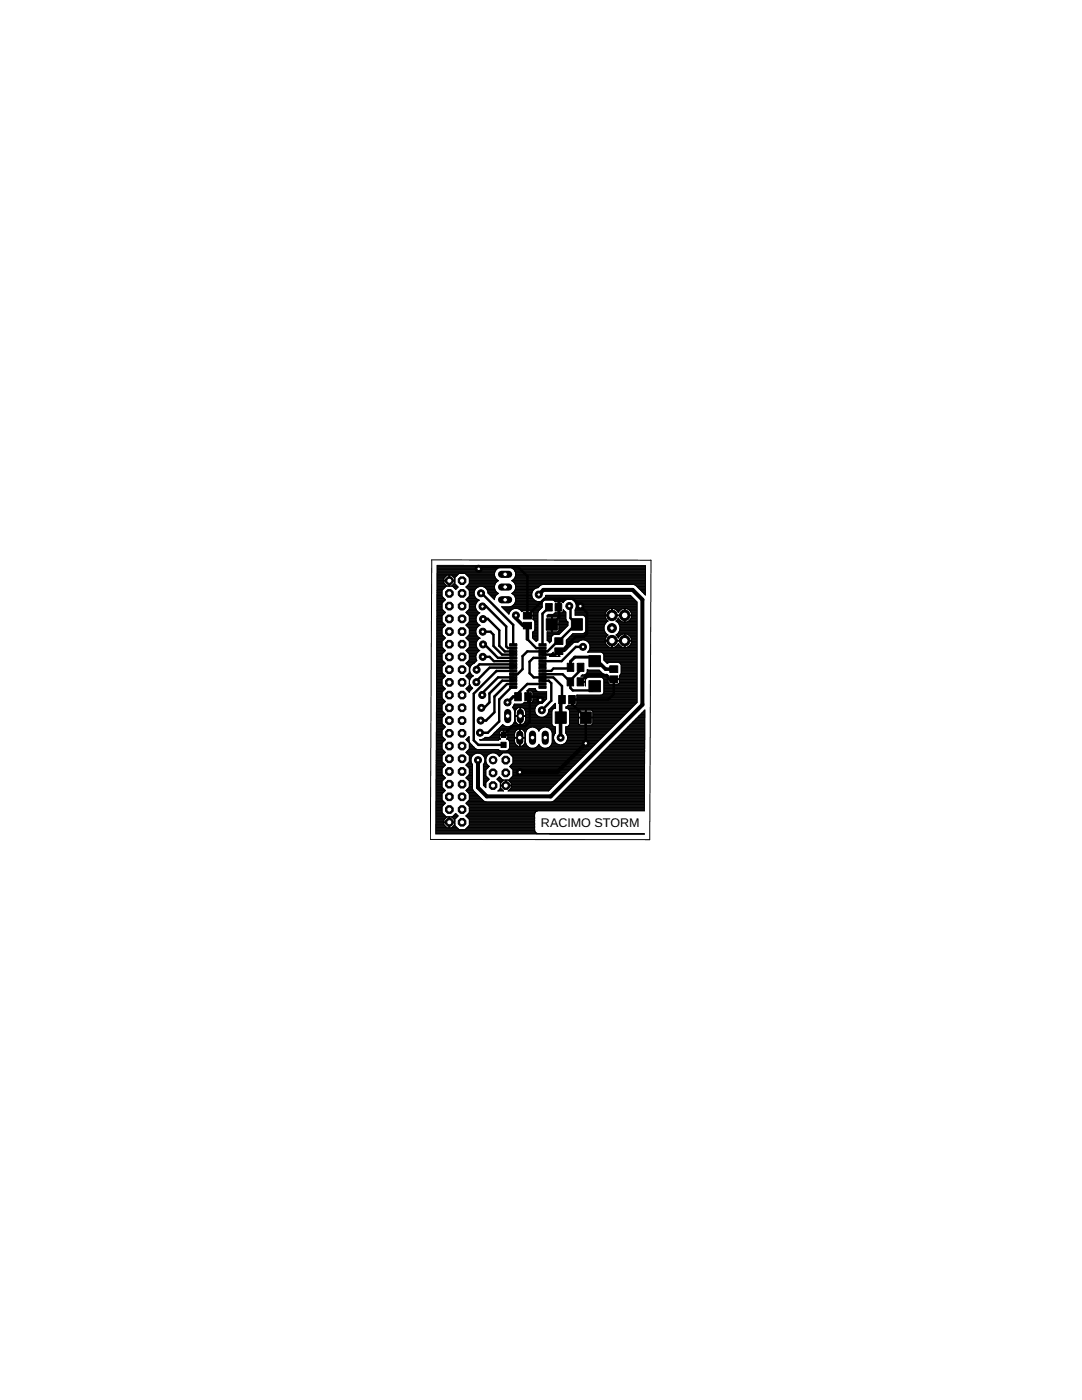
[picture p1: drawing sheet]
<svg xmlns="http://www.w3.org/2000/svg" width="216mm" height="279mm" viewBox="0 0 216 279" stroke-linecap="round" stroke-linejoin="round" font-family="sans-serif">
<defs><g id="words">
<text font-size="2.5" x="107.9" y="165.1">RACIMO STORM</text>
</g></defs>
<g fill="#000" stroke="#000" stroke-width=".2">
<path d="M101.7 128.5h1.4v.4h-1.4zM101.7 129.1h1.4v.5h-1.4zM101.7 129.8h1.4v.4h-1.4zM101.7 130.4h1.4v.5h-1.4zM101.7 131.1h1.4v.4h-1.4zM101.7 131.7h1.4v.5h-1.4zM101.7 132.4h1.4v.4h-1.4zM101.7 133h1.4v.5h-1.4zM101.7 133.7h1.4v.4h-1.4zM101.7 134.3h1.4v.5h-1.4zM101.7 135h1.4v.4h-1.4zM101.7 135.6h1.4v.5h-1.4z"/>
<path d="M101.7 136.3h1.4v.4h-1.4zM101.7 136.9h1.4v.5h-1.4zM102.7 138.2h1.3v1.6h-1.3zM104.4 124.2h1.6v1.3h-1.6zM104.4 122.2h1.6v1.3h-1.6zM104.7 138.2h1.3v1.6h-1.3zM107.5 136.9h1.5v.5h-1.5zM107.5 136.3h1.5v.4h-1.5zM107.5 135.6h1.5v.5h-1.5zM107.5 135h1.5v.4h-1.5zM107.5 134.3h1.5v.5h-1.5zM107.5 133.7h1.5v.4h-1.5z"/>
<path d="M107.5 133h1.5v.5h-1.5zM107.5 132.4h1.5v.4h-1.5zM107.5 131.7h1.5v.5h-1.5zM107.5 131.1h1.5v.4h-1.5zM107.5 130.4h1.5v.5h-1.5zM107.5 129.8h1.5v.4h-1.5zM107.5 129.1h1.5v.5h-1.5zM107.5 128.5h1.5v.4h-1.5zM108.9 120.5h1.3v1.4h-1.3zM109 123.5h2.2v2.3h-2.2zM110.7 127.3h1.6v1.3h-1.6zM110.7 129.3h1.6v1.3h-1.6z"/>
<path d="M110.8 120.5h1.3v1.4h-1.3zM111.5 138.8h1.3v1.6h-1.3zM113.2 135.3h1.3v1.6h-1.3zM113.2 132.4h1.3v1.6h-1.3zM113.5 138.8h1.3v1.6h-1.3zM114 123.5h2.2v2.3h-2.2zM115.1 135.3h1.4v1.6h-1.4zM115.2 132.4h1.3v1.6h-1.3zM117.5 130.9h2.3v2.2h-2.3zM117.5 135.8h2.3v2.2h-2.3zM121.7 132.9h1.6v1.3h-1.6zM121.7 134.9h1.6v1.3h-1.6z"/>
<path d="M100 148.1h1v1.1h-1zM100 146.2h1v1h-1zM110.8 142.1h2.2v2.3h-2.2zM115.8 142.1h2.2v2.3h-2.2z"/>
</g>
<g fill="none" stroke="#000" stroke-width=".49">
<path d="M95.5 113.5l.4-.3h7.5l1.8 1.8v7.9l3.4-3.4h5.7l2.9 2.8v4.1l-.7 .7h-1.6l-2.9 2.9h-.5l-.7 .6h-2.6M96 118.4l6.4 6.3v4M111.6 119.5v3.6l-1.5 1.5M96.3 121h.7l4 4v4l.3 .3h1.1M96.3 126.1h1.6l.6 .6v2.2l1.7 1.7h2.2M96.3 131.1h1.4l.9 .9h3.8M96.4 123.5h.9l2.3 2.3v3.1l1.1 1.1h1.7M96.4 128.6h.3l2.7 2.7h3M102.4 133.9h-3.3l-4.6 4.6v9.2l.9 1h5.1M102.4 137.1h-.4l-2.4 2.5v4.4l-2.3 2.2h-1.5M102.4 132.6h-6.7l-.6 .6v.5M102.4 133.2h-4.7l-2.6 2.7v.2"/>
<path d="M102.4 136.5h-1.2l-2.5 2.5v3.2l-1.7 1.6h-1.1M102.4 135.8h-2.2l-2.5 2.6v1.8l-1.1 1.1h-.5M102.4 135.2h-3l-3.2 3.1v.4M104.4 124.9h.8M105.2 127.6l1.8 1.7h1.2M105.4 139h1.9l.5 .7M105.7 139v5.1l-.9 .8h-2.6l-1.8 1.9M108.2 134.6h4.1l1.5 1.5M108.2 131.3h-1.8l-.7 .8v2.2l.8 .9h3.9l1.7 1.7v2.7l-.2 .3M108.2 136.5h-3l-1.8 1.8v.7M108.2 135.8h1.3l.5 .6v3.4l-1.9 2M108.2 131.3h.1"/>
<path d="M108.3 130h-.1M109.5 121.2l-1.3 1.3v6.2M111.6 121l-.2 .2h-.3M113.6 120.9l.2 .3v2.2l1.3 1.2h-.2l-5.6 5.4h-4.1l-.9 1v2.5l-1 1.1h-.9M113.8 133.2l-.2 .2h-3.2l-.4 .5h-1.8M115.8 136.1l1.3-1.3h3.8l.9 .9 .7-.1v2.9l-1.1 1.1h-7.2v.9l2.7 2.7v5.2M115.8 133.2v.5l-2 2.1v1.5l.5 .5h3.9l.5-.5v-.4M116.3 129.1h-1.4l-2.8 2.9h-3.9M116.3 129.1h.1M119.3 131.1h-.3v.6M111.9 147.2v.1"/>
</g>
<path d="M103.4 139h-1l-1.1 1.2M119 131.1h-4.3l-.9 .9v1.2" fill="none" stroke="#000" stroke-width=".61"/>
<path d="M102.9 122.8v.6l1.5 1.5M105.2 124.9v2.7M112.1 139.6l-.2 .3v3.3M118.7 132h.5M119 131.7l.2 .3M119.2 132l1.6 1.5h1.7M112.1 143l-.2 .2v4" fill="none" stroke="#000" stroke-width=".72"/>
<path d="M107.5 118.7l.9-1h17.8l2 2v21l-18.3 18.2h-12.8l-1.7-1.7v-5.5M116.9 148.4l-5.8 5.7h-7.4" fill="none" stroke="#000" stroke-width=".8"/>
<g fill="none" stroke="#000" stroke-width=".2">
<path d="M87.2 119.6h1.6M87.2 119.9h1.4M87.2 119.8h1.6M87.2 119.7h1.7M87.2 119.4h1.4M87.2 119.3h1.3M87.2 119.2h1.2M87.2 119.1h1.1M87.2 117.3h1.6M87.2 117.1h1.8M87.2 116h3.5M87.2 119h1"/>
<path d="M87.2 118.9h1M87.2 118.7h1M87.2 118.6h1M87.2 118.5h1M87.2 118.4h1M87.2 118.3h1M87.2 118.1h1M87.2 118h1M87.2 117.9h1M87.2 117.8h1.1M87.2 117.6h1.2M87.2 117.5h1.3"/>
<path d="M87.2 117.4h1.4M87.2 117.2h1.7M87.2 116.9h2M87.2 116.8h1.8M87.2 116.7h1.7M87.2 116.6h1.6M87.2 116.4h1.5M87.2 116.3h1.4M87.2 116.2h1.4M87.2 116.1h1.4M87.2 115.8h2.4M87.2 115.7h1.4"/>
<path d="M87.2 115.6h1.4M87.2 115.5h1.4M87.2 115.4h1.4M87.2 115.2h1.6M87.2 115.1h1.7M87.2 115h1.8M87.2 114.9h1.9M87.2 114.7h4.1M87.2 114.6h4.2M87.2 114.5h4.3M87.2 114.4h11.5M87.2 114.3h11.5"/>
<path d="M87.2 114.2h11.6M87.2 114h11.6M87.2 113.9h11.6M87.2 113.8h11.7M87.2 113.7h11.8M87.2 113.5h12M87.2 113.4h12.1M87.2 113.3h12.4M87.2 113.2h41.6M87.2 113.1h41.6M87.2 112.9h41.6M88.6 116v.3"/>
<path d="M88.6 116.3l.6 .7M88.9 119.7l-.7 .7v1.2l.7 .6M89.6 116.9h.1M89.6 116.8h.1M89.6 116.7h.1M89.6 116.6h.1M89.6 116.4h.1M89.6 116.3h.1M89.6 116.2h.1M89.6 116.1h.1M89.6 115.7h.1M89.6 115.6h.1"/>
<path d="M89.6 115.5h.1M89.6 115.4h.1M89.6 115.2h.1M89.6 115.1h.1M89.6 115h.1M89.6 114.9h.1M89.7 115.8h1M90.2 116.9h1M90.2 114.9h1M90.3 116.8h.8M90.3 117.1h1M90.3 115h.7"/>
<path d="M90.4 116.7h.6M90.4 115.1h.5M90.4 117.2h1M90.5 116.6h.3M90.6 115.2h.2M90.6 117.3h.7M90.6 116.4h.1M90.7 117.4h.5M90.7 115.4h.1M90.7 115.8h-2.1v-.4l.6-.6h.4v2.2M90.7 115.4l-.6-.6h-.4v2.2M90.7 116.3l-.6 .7"/>
<path d="M90.7 116.3h.1M90.7 116.2h.1M90.7 116.1h.1M90.7 115.7h.1M90.7 115.6h.1M90.7 115.5h.1M90.8 117.5h.2M91 117.7l-.7-.7h-1.3l-.8 .8v1.2l.7 .7M92.9 114.5h5.8M93 117.2l.6-.7v-1.2l-.8-.9h-1.2l-.9 .9v1.2l.7 .7-.5 .4M93 117.2l.6 .6v1.2l-.6 .7M93 119.7l.6 .7v1.2l-.6 .6"/>
<path d="M93 119.7h2.5M93 117.2h2.4M93 114.6h5.7M93.1 117.3h2.1M93.1 117.1h5.6M93.1 119.6h2.1M93.1 119.8h2.5M93.1 114.7h5.6M93.2 116.9h5.5M93.2 119.9h2.2M93.2 119.4h1.9M93.2 117.4h1.8"/>
<path d="M93.2 114.9h5.5M93.3 119.3h1.7M93.3 116.8h5.4M93.3 117.5h1.6M93.3 115h5.4M93.5 119.2h1.3M93.5 116.7h5.3M93.5 117.6h1.3M93.5 115.1h5.3M93.6 116.6h5.2M93.6 119.1h1.2M93.6 117.8h1.2"/>
<path d="M93.6 115.2h5.2M93.6 116h5.7M93.6 119h1.1M93.6 118.9h1.1M93.6 118.7h1M93.6 118.6h1M93.6 118.5h1M93.6 118.4h1M93.6 118.3h1M93.6 118.1h1M93.6 118h1.1M93.6 117.9h1.1"/>
<path d="M93.6 116.4h5.3M93.6 116.3h5.3M93.6 116.2h5.5M93.6 116.1h5.6M93.6 115.8h5.8M93.6 115.7h5.6M93.6 115.6h5.5M93.6 115.5h5.4M93.6 115.4h5.3M94.6 118.1a1.43 1.43 0 0 0 1.1 1.7l-.6 .4-.2 .6M94.8 117.6l-.2 .5M95.7 117l-.5 .2-.4 .4"/>
<path d="M96.3 117l.5 .2 .4 .4M96.6 117.2h2.1M96.8 117.3h1.9M96.9 117.4h1.8M97.1 117.5h1.6M97.2 117.6l.2 .5M97.2 117.6h1.6M97.2 117.8h1.6M97.3 117.9h1.6M97.3 118h1.7M97.4 118.4l1.3 1.3v-.3M97.4 118.1v.3"/>
<path d="M97.4 118.4h2M97.4 118.3h1.8M97.4 118.1h1.7M97.5 118.5h1.8M97.6 118.6h1.6M97.7 118.7h1.4M97.9 118.9h1M98 119h.9M98.1 119.1h.7M98.2 119.2h.6M98.3 119.3h.4M98.5 119.4h.2"/>
<path d="M98.6 119.6h.1M98.7 114.9l.2 .5M98.7 117.4l.2 .5 .6 .5-.6 .5-.2 .5M98.9 115.4l.6 .5a1.33 1.33 0 0 0-.8 1.5M99.3 113.4l.5-.2h2l.5 .2M99.3 113.4l-.4 .4-.2 .5v.6M102 113.3h26.8M102.2 115.8h26.6M102.2 118.4h3.9M102.2 118.5h3.9M102.3 116h26.5M102.3 113.4l.4 .4 .2 .5v.6"/>
<path d="M102.3 113.4h26.5M102.4 115.7h26.4M102.4 118.6h3.7M102.4 118.3h3.8M102.4 116.1h26.4M102.4 113.5h26.4M102.5 118.1h3.7M102.5 115.6h26.3M102.5 118.7h3.6M102.5 116.2h26.3M102.5 113.7h26.3M102.6 118h3.7"/>
<path d="M102.6 115.5h26.2M102.6 118.9h3.5M102.6 116.3h26.2M102.6 113.8h26.2M102.7 119h3.4M102.7 117.9h3.6M102.7 115.4h26.1M102.7 116.4h26.1M102.7 113.9h26.1M102.7 117.8h3.7M102.7 115.2h26.1M102.8 119.1h3.4"/>
<path d="M102.8 116.6h26M102.8 114h26M102.8 119.2h3.4M102.8 117.6h3.8M102.8 116.7h5.3M102.8 115.1h26M102.8 114.2h26M102.8 119.3h3.5M102.8 117.5h3.9M102.8 115h26M102.9 116.8h4.9M102.9 114.3h25.9"/>
<path d="M102.9 117.3h4.5l.8-.7h18.2l.5 .2 1.9 1.9M102.9 119.4a1.43 1.43 0 0 1-1.1 1.7h-1.7l1.5 1.5M102.9 114.9l-.2 .5-.6 .5a1.33 1.33 0 0 1 .8 1.5M102.9 117.4l-.2 .5-.6 .5 .6 .5 .2 .5M102.9 117.1h4.7M102.9 119.6h3.5M102.9 119.9h4.1M102.9 119.8h3.8M102.9 119.7h3.7M102.9 119.4h3.4M102.9 117.4h4M102.9 117.2h4.6"/>
<path d="M102.9 116.9h4.8M102.9 114.9h25.9M102.9 114.7h25.9M102.9 114.6h25.9M102.9 114.5h25.9M102.9 114.4h25.9M106.3 117.9a1.41 1.41 0 0 0 .4 1.9M106.7 119.8l.5 .3M107.2 117.3l-.5 .2-.4 .4M108 119.9h.4M108.3 119.8l-.5 .3M108.3 119.8h.3"/>
<path d="M108.4 119.7h4.6M108.5 119.6h18M108.7 119.4l-.4 .4M108.7 119.4l.2-.6h16.9l1.3 1.3v20.1l-17.7 17.7h-8l.6-.7v-.4M108.7 119.4h17.7M108.7 119.3h17.6M108.8 119.2h17.4M108.8 119.1h17.2M108.9 119h17M108.9 118.9h16.9M110.4 119.8h2.4M110.6 119.9h2"/>
<path d="M113.3 119.5l-.5 .3-.4 .4M113.9 119.5l.5 .3 .4 .4M114.2 119.7h12.5M114.4 119.8h12.4M114.6 119.9h12.3M126.5 116.7h2.3M126.8 116.8h2M127 116.9h1.8M127.1 117.1h1.7M127.2 117.2h1.6M127.3 117.3h1.5M127.4 117.4h1.4"/>
<path d="M127.6 117.5h1.2M127.7 117.6h1.1M127.8 117.8h1M127.9 117.9h.9M128 118h.8M128.2 118.1h.6M128.3 118.3h.5M128.4 118.4h.4M128.5 118.5h.3M128.7 118.6h.1M128.8 118.7h.1M128.8 118.7v-5.8l-41.6-.1-.2 53.6 41.5 .1v-.2h-41.5"/>
<path d="M87.1 139.1h1.1M87.1 139h1.1M87.1 137.9h1.3M87.1 137.4h1.7M87.1 138h1.2M87.1 139.7h1.5M87.1 139.6h1.4M87.1 138.7h1.1M87.1 140h1.7M87.1 139.8h1.6M87.1 139.5h1.2M87.1 139.3h1.1"/>
<path d="M87.1 139.2h1.1M87.1 138.9h1.1M87.1 138.6h1.1M87.1 138.5h1.1M87.1 138.4h1.1M87.1 138.3h1.1M87.1 138.1h1.1M87.1 137.8h1.5M87.1 137.6h1.6M87.1 137.5h1.7M87.1 137.3h1.6M87.1 135.1h1.6"/>
<path d="M87.1 136.2h1.1M87.1 134.6h1.5M87.1 135.5h1.2M87.1 135.6h1.1M87.1 137.2h1.5M87.1 137.1h1.4M87.1 136.9h1.2M87.1 136.8h1.1M87.1 136.7h1.1M87.1 136.6h1.1M87.1 136.4h1.1M87.1 136.3h1.1"/>
<path d="M87.1 136.1h1.1M87.1 136h1.1M87.1 135.8h1.1M87.1 135.7h1.1M87.1 135.4h1.3M87.1 135.3h1.5M87.1 135h1.7M87.1 134.9h1.7M87.1 134.8h1.6M87.1 134.5h1.4M87.1 134.4h1.2M87.1 134.3h1.1"/>
<path d="M87.1 134.2h1.1M87.1 134h1.1M87.1 133.9h1.1M87.1 133.8h1.1M87.1 133.7h1.1M87.1 133.6h1.1M87.1 133.4h1.1M87.1 133.3h1.1M87.1 133.2h1.1M87.1 133.1h1.1M87.1 132.9h1.2M87.1 132.8h1.3"/>
<path d="M87.1 132.7h1.4M87.1 130.1h1.6M87.1 131h1.1M87.1 130.2h1.4M87.1 132.6h1.6M87.1 132.5h1.7M87.1 132.4h1.7M87.1 132.2h1.6M87.1 132.1h1.5M87.1 132h1.4M87.1 131.9h1.3M87.1 131.7h1.1"/>
<path d="M87.1 131.6h1.1M87.1 131.5h1.1M87.1 131.4h1.1M87.1 131.3h1.1M87.1 131.1h1.1M87.1 130.9h1.1M87.1 130.8h1.1M87.1 130.7h1.1M87.1 130.5h1.1M87.1 130.4h1.2M87.1 130.3h1.3M87.1 129.9h1.7"/>
<path d="M87.1 129.8h1.8M87.1 129.7h1.6M87.1 129.6h1.5M87.1 129.5h1.4M87.1 129.3h1.3M87.1 129.2h1.1M87.1 129.1h1.1M87.1 129h1.1M87.1 128.9h1.1M87.1 128.7h1.1M87.1 128.6h1.1M87.1 128.5h1.1"/>
<path d="M87.1 128.4h1.1M87.1 128.2h1.1M87.2 124.2h1.1M87.2 126.1h1M87.2 128.1h1M87.2 126.4h1M87.2 128h1M87.2 127.9h1.1M87.2 127.8h1.2M87.2 127.7h1.3M87.2 127.5h1.4M87.2 127.4h1.6"/>
<path d="M87.2 127.3h1.7M87.2 127.2h1.5M87.2 127h1.4M87.2 126.9h1.3M87.2 126.8h1.2M87.2 126.7h1.1M87.2 126.6h1M87.2 126.3h1M87.2 126.2h1M87.2 126h1M87.2 125.8h1M87.2 125.7h1"/>
<path d="M87.2 125.6h1M87.2 125.5h1M87.2 125.4h1.1M87.2 125.2h1.2M87.2 125.1h1.3M87.2 125h1.4M87.2 124.9h1.6M87.2 124.8h1.7M87.2 124.6h1.6M87.2 124.5h1.4M87.2 124.4h1.3M87.2 124.3h1.2"/>
<path d="M87.2 124h1M87.2 123.9h1M87.2 123.8h1M87.2 123.7h1M87.2 122.7h1.2M87.2 122.6h1.3M87.2 121.3h1M87.2 121.1h1M87.2 120.1h1.3M87.2 123.5h1M87.2 123.4h1M87.2 123.3h1"/>
<path d="M87.2 123.2h1M87.2 123.1h1M87.2 123h1M87.2 122.8h1.1M87.2 122.5h1.4M87.2 122.3h1.6M87.2 122.2h1.7M87.2 122.1h1.6M87.2 122h1.4M87.2 121.9h1.3M87.2 121.8h1.2M87.2 121.6h1.1"/>
<path d="M87.2 121.5h1M87.2 121.4h1M87.2 121h1M87.2 120.9h1M87.2 120.8h1M87.2 120.6h1M87.2 120.5h1M87.2 120.4h1M87.2 120.3h1.1M87.2 120.2h1.2M88.2 138.1v1.2l.7 .7-.7 .7M88.9 122.2l-.7 .7v1.2l.7 .7-.7 .6v1.2l.7 .7-.7 .7v1.2l.7 .6-.7 .7v1.2l.7 .7-.7 .7v1.2l.7 .6-.7 .7v1.2l.7 .7-.7 .6"/>
<path d="M93 122.2l.6 .7v1.2l-.6 .7M93 124.8l.6 .6v1.2l-.6 .7M93 127.3l.6 .7v1.2l-.6 .6 .6 .7v1.2l-.6 .7 .6 .7v1.2l-.6 .6 .6 .7v1.2l-.6 .7M93 137.5l.7 .7M93 122.2h2.6M93 129.8h2.7M93 127.3h2.7M93 124.8h2.7M93 137.4h1.3M93 134.9h1.4M93 132.4h1.6M93 137.5h1.1"/>
<path d="M93 135h1.3M93 132.5h1.4M93.1 129.9h2.4M93.1 127.4h2.6M93.1 124.9h2.5M93.1 122.3h2.6M93.1 122.1h2.3M93.1 132.2h1.6M93.1 129.7h2.4M93.1 127.2h2.4M93.1 124.6h2.4M93.1 137.3h1.2"/>
<path d="M93.1 134.8h1.1M93.2 130.1h2.2M93.2 135.1h.9M93.2 137.6h.8M93.2 132.6h1M93.2 127.5h2.3M93.2 125h2.2M93.2 122.5h2.3M93.2 124.5h2.2M93.2 122h2.1M93.2 132.1h1.6M93.2 129.6h2.2"/>
<path d="M93.2 127h2.2M93.3 134.6h.8M93.3 137.2h.8M93.3 137.8h.6M93.3 130.2h2M93.3 135.3h.7M93.3 132.7h.8M93.3 122.6h2.1M93.3 120.1h2M93.3 127.7h2.1M93.3 125.1h2M93.3 126.9h1.9"/>
<path d="M93.3 124.4h2M93.3 121.9h1.8M93.4 134.5h.6M93.4 132h1.6M93.4 129.5h1.9M93.4 137.1h.6M93.4 137.9h.4M93.4 135.4h.5M93.4 132.8h.6M93.4 130.3h1.8M93.4 127.8h1.9M93.5 122.7h1.8"/>
<path d="M93.5 125.2h1.7M93.5 121.8h1.6M93.5 120.2h1.7M93.5 129.3h1.7M93.5 126.8h1.6M93.5 124.3h1.7M93.5 136.9h.4M93.5 134.4h.4M93.5 131.9h1.6M93.5 138h.2M93.5 135.5h.3M93.5 132.9h.4"/>
<path d="M93.6 130.4h1.5M93.6 127.9h1.6M93.6 125.4h1.5M93.6 124.2h1.5M93.6 122.8h1.6M93.6 121.6h1.4M93.6 120.3h1.5M93.6 131.7h1.5M93.6 129.2h1.5M93.6 126.7h1.5M93.6 136.8h.2M93.6 134.3h.3"/>
<path d="M93.6 121.3h1.3M93.6 126.1h1.4M93.6 121.1h1.3M93.6 131h1.4M93.6 138.1v.1M93.6 136.2h.1M93.6 135.6h.2M93.6 128.1h1.5M93.6 126.4h1.4M93.6 136.7h.2M93.6 136.6h.1M93.6 136.4h.1"/>
<path d="M93.6 136.3h.1M93.6 136.1h.1M93.6 136h.1M93.6 135.8h.1M93.6 135.7h.1M93.6 134.2h.2M93.6 134h.2M93.6 133.9h.1M93.6 133.8h.1M93.6 133.7h.1M93.6 133.6h.1M93.6 133.4h.1"/>
<path d="M93.6 133.3h.2M93.6 133.2h.2M93.6 133.1h.3M93.6 131.6h1.5M93.6 131.5h1.4M93.6 131.4h1.4M93.6 131.3h1.4M93.6 131.1h1.4M93.6 130.9h1.4M93.6 130.8h1.4M93.6 130.7h1.4M93.6 130.5h1.5"/>
<path d="M93.6 129.1h1.5M93.6 129h1.5M93.6 128.9h1.4M93.6 128.7h1.4M93.6 128.6h1.4M93.6 128.5h1.4M93.6 128.4h1.4M93.6 128.2h1.5M93.6 128h1.5M93.6 126.6h1.4M93.6 126.3h1.4M93.6 126.2h1.4"/>
<path d="M93.6 126h1.4M93.6 125.8h1.4M93.6 125.7h1.4M93.6 125.6h1.4M93.6 125.5h1.5M93.6 124h1.5M93.6 123.9h1.4M93.6 123.8h1.4M93.6 123.7h1.4M93.6 123.5h1.4M93.6 123.4h1.4M93.6 123.3h1.4"/>
<path d="M93.6 123.2h1.4M93.6 123.1h1.5M93.6 123h1.5M93.6 121.5h1.4M93.6 121.4h1.3M93.6 121h1.3M93.6 120.9h1.3M93.6 120.8h1.3M93.6 120.6h1.3M93.6 120.5h1.4M93.6 120.4h1.4M93.7 136.4l.2 .5"/>
<path d="M93.7 133.9l.2 .6 .6 .4-.6 .5M93.9 135.4l-.2 .5v.5M93.9 136.9l.4 .5-.7 .8M94.9 120.8a1.32 1.32 0 0 0 .9 1.5l-.2 .1M95 130.8v.6l.1 .4-.5 .6a1.34 1.34 0 0 0-.9 1.5M95 123.8l.2 .5 .6 .5a1.37 1.37 0 0 0-.9 1.3 1.37 1.37 0 0 0 .9 1.3l-.6 .4-.2 .5M95 128.3a1.37 1.37 0 0 0 .7 1.5l-.5 .5M95.2 130.3l-.2 .5M95.6 122.4l-.4 .3-.2 .6v.5M100.1 121.1h8.1M100.3 121.3h7.8M100.4 121.4h7.6"/>
<path d="M100.5 121.5h2M100.6 121.6h1.6M100.8 121.8h1.2M100.9 121.9h1M101 122h.8M101.1 122.1h.6M101.2 122.2h.5M101.3 122.3h.3M101.5 122.5h.1M101.9 121h6.3M102.2 120.9h6M102.4 120.8h5.8"/>
<path d="M102.5 120.6h5.7M102.6 120.5h5.6M102.7 120.4h5.5M102.8 120.3h5.4M102.8 120.2h5.4M102.8 120.1h5.5M103.4 121.5h4.5M103.7 121.6h4.1M103.8 121.8h3.9M103.9 121.9h3.6M104.1 122h.1M104.2 122l-.1 .1a1.4 1.4 0 0 0-1.4-.7 1.4 1.4 0 0 0-1.2 1.1"/>
<path d="M104.2 122l1-.1v.9h1.2l-.2-.8M105.2 122.7h.1M105.2 122.6h.1M105.2 122.5h.1M105.2 122.3h.1M105.2 122.2h.1M105.2 122.1h.1M105.2 122h.1M105.2 137.8h1.8M105.3 137.9v1.1h3.8M105.3 138h.1M105.3 139.7h.1"/>
<path d="M105.3 139.6h.1M105.3 138.7h.1M105.3 140h.1M105.3 139.8h.1M105.3 139.5h.1M105.3 139.3h.1M105.3 139.2h.1M105.3 138.9h.1M105.3 138.6h.1M105.3 138.5h.1M105.3 138.4h.1M105.3 138.3h.1"/>
<path d="M105.3 138.1h.1M105.3 122.8h2M105.4 137.6h1.5M105.4 137.9v2.3M105.5 137.5h1.3M106 137.9l.3 .1M106.2 122l-.9-.1v1h1.1v.7M106.3 138h1M106.3 126.4h1M106.3 127.3h1M106.3 127.2h1M106.3 127h1"/>
<path d="M106.3 126.9h1M106.3 126.8h1M106.3 126.7h1M106.3 126.6h1M106.3 126.3h1M106.3 126.2h1M106.3 122h1.1M106.3 138v.1M106.3 140l-.3 .2M106.3 138.1v.9M106.3 140h2.3M106.3 138.1h2.8"/>
<path d="M106.3 139.1v.9M106.3 139.7h2.5M106.3 139.6h2.7M106.3 138.7h2.8M106.3 139.8h2.4M106.3 139.5h2.8M106.3 139.3h2.8M106.3 139.2h2.8M106.3 138.9h2.8M106.3 138.6h2.8M106.3 138.5h2.8M106.3 138.4h2.8"/>
<path d="M106.3 138.3h2.8M106.3 122.1h1.1M106.4 122.7h.9M106.4 122.6h.9M106.4 123.6l.3 .5v1.5l-.3 .5M106.4 127.4h.9M106.4 123.5h.9M106.4 123.4h.9M106.4 123.3h.9M106.4 123.2h.9M106.4 123.1h.9M106.4 123h.9"/>
<path d="M106.4 122.5h.9M106.4 122.3h.9M106.4 122.2h.9M106.4 126.1h.9M106.4 126.1l-.1 .1v1.1M106.4 123.7h.9M106.5 127.5h.8M106.6 126h.7M106.6 123.8h.7M106.6 127.7h.7M106.6 125.8h.7M106.6 123.9h.7"/>
<path d="M106.7 125.7h.6M106.7 124h.6M106.7 124.2h.6M106.7 125.6h.6M106.7 125.5h.6M106.7 125.4h.6M106.7 125.2h.6M106.7 125.1h.6M106.7 125h.6M106.7 124.9h.6M106.7 124.8h.6M106.7 124.6h.6"/>
<path d="M106.7 124.5h.6M106.7 124.4h.6M106.7 124.3h.6M106.7 127.8h.6M106.8 127.9h.3M107 128h.1M107.1 137.9h-2l.5-.5h1.2l.1 .4 .5 .2h1.7v1.5M108.3 120.1l.4-.3h1.6l.5 .3M108.3 120.1l-.1 1.1-.7 .7-.2 .4v5.5l-.3 .2-.7-.7M109.1 139.5l-.9 .9a1.4 1.4 0 0 0-1.5 1.3 1.4 1.4 0 0 0 1.4 1.5 1.4 1.4 0 0 0 1.4-1.5l1.3-1.3v.1M109.1 139.1h-3.8v1.1M109.2 126.4h2.5"/>
<path d="M109.2 127.8h.8M109.2 127.7h.8M109.2 127.5h.8M109.2 127.4h.8M109.2 127.3h.8M109.2 127.2h.8M109.2 127h.9M109.2 126.9h.9M109.2 126.8h1.1M109.2 126.7h1.2M109.2 126.6h2.4M109.2 126.3h2.6"/>
<path d="M109.2 126.2h2.8M109.2 123.1h3.7M109.2 123h3.7M109.2 122.8h3.7M109.3 122.7h3.6M109.3 127.9l.3 .4 .4-.4M109.3 127.9h.7M109.5 128h.4M109.6 128.1h.2M109.6 128.2h.1M109.6 130.9h1M109.7 130.8h.7"/>
<path d="M109.9 130.7h.5M110 130.5h.4M110 126.1v-1.4h1.5v1.1l-.2 .3M110 127.2v.7M110 124.2h.2M110 126h.2M110 125.8h.2M110 125.7h.2M110 125.6h.2M110 125.5h.2M110 125.4h.2M110 125.2h.2"/>
<path d="M110 125.1h.2M110 125h.2M110 124.9h.2M110 124.8h.2M110 124.5h.2M110 124.4h.2M110 124.3h.2M110 124h.2M110 123.9h.2M110 123.8h.2M110 123.7h.2M110 123.5h.2"/>
<path d="M110 123.4h.2M110 123.3h.2M110 123.2h.2M110.1 130.4h.3M110.2 124.6h3.1M110.3 130.3h.1M110.4 130.2v.4M110.4 130.6v.2M110.4 130.2h.1M110.4 122.6h2.5M110.4 130.8l.2 .1M110.6 122.5h2.3"/>
<path d="M110.7 122.3h2.2M110.8 120.1h.6v2.2h-.6l-.5 .3h-.9l-.2 .3v.2h.8v1.4h1.5v-1.1M110.8 120.1h1.7M111.4 122.2h.1M111.4 122.1h.1M111.4 122h.1M111.4 121.9h.1M111.4 121.8h.1M111.4 121.6h.1M111.4 121.5h.1M111.4 121.4h.1M111.4 121h.1"/>
<path d="M111.4 120.9h.1M111.4 120.8h.1M111.4 120.6h.1M111.4 120.5h.1M111.4 120.4h.1M111.4 120.3h.1M111.4 120.2h.1M111.4 123.2h1.5M111.4 123.2l-1.2-.1v3M111.4 123.2l.1 .1M111.4 130.2h.2M111.4 130.9h.2"/>
<path d="M111.4 130.8h.2M111.4 130.7h.2M111.4 130.5h.2M111.4 130.4h.2M111.4 130.3h.2M111.5 126h.7M111.5 123.3v.1M111.5 123.3h1.4M111.5 124.2h1.8M111.5 125.8h.8M111.5 125.7h.9M111.5 125.6h1.1"/>
<path d="M111.5 125.5h1.2M111.5 125.4h1.3M111.5 125.2h1.4M111.5 125.1h1.6M111.5 125h1.7M111.5 124.9h1.8M111.5 124.8h1.8M111.5 124.5h1.8M111.5 124.4h1.8M111.5 124.3h1.8M111.5 124h1.7M111.5 123.9h1.6"/>
<path d="M111.5 123.8h1.5M111.5 123.7h1.5M111.5 123.5h1.4M111.5 123.4h1.4M111.6 129.9h1.2M112.1 126.1h-2.9v1.7l.1 .1M112.2 122.2h.7M112.3 120.2l-.8-.1v1h-.6v.2h.6v1h.7l.2-.3M112.3 120.2h.1M112.4 122.1h.4M112.4 122v-.3l.5 .5v1.3l.4 .7M112.4 122h.3"/>
<path d="M112.4 121.9h.2M112.4 121.8h.1M112.4 120.2v.1l-.1-.1M112.6 129.2v.7h-1l.1 1.1h-2.1v-.2l.8-.6M112.6 129.2h.9M112.6 130h-1.2v.9h-.8M112.6 130h.1M112.6 129.8h.3M112.6 129.7h.4M112.6 129.6h.5M112.6 129.5h.6M112.6 129.3h.8"/>
<path d="M112.8 129.1h.8M112.9 129h.8M112.9 128.9h.9M113 128.1h2.4M113 128.7l-.4 .5M113 128.7h1M113 128.6h1.1M113 128.5h1.2M113 128.4h1.3M113 128.2h1.5M113 128h2.5M113 127.9h2.7"/>
<path d="M113 127.8h3M113.1 127.7h7.7M113.2 127.5h7.6M113.3 124.1v.7l-1.8 1.8h-.9l-.3 .1-.3 .5M113.4 127.4h7.4M113.5 127.3h7.4M113.6 127.2h7.3M113.7 127h7.3M113.9 126.9h7.2M114 126.8h7.2M114.1 140h.1M114.1 139.8h.1"/>
<path d="M114.1 126.7h7.1M114.2 126.6h6.9M114.7 120.1h12.3M114.7 128.2l-.3 .1-1.8 1.7M114.8 122.7h12.3M114.8 122.6h6M114.8 121.7v1.1h1.5l.5 .3M114.8 121.7l6.4 .1M114.8 120.2l.2 .5M114.8 122.5h6M114.8 122.3h6M114.8 122.2h6.1"/>
<path d="M114.8 122.1h6.1M114.8 122h6.2M114.8 121.9h6.3M114.8 120.2h12.3M114.8 121.6h6.6M114.8 120.3h12.3M114.9 121.5h6.7M114.9 120.4h12.2M114.9 121.4h12.2M114.9 120.5h12.2M115 121.3h12.1M115 121.1h12.1"/>
<path d="M115 120.7v.5l-.2 .5M115 121h12.1M115 120.9h12.1M115 120.8h12.1M115 120.6h12.1M115.1 139.1h12M115.1 139h12M115.1 139.7v.8M115.1 140h12M115.1 139.8h12M115.1 139.5h12M115.1 139.3h12"/>
<path d="M115.1 139.2h12M115.1 138.9h12M115.3 128.2a1.39 1.39 0 0 1 2.1-.1 1.39 1.39 0 0 1-.2 2.1h2.8l.4 .3M115.9 136.1h.9M116 134.9h5.3M116.1 134.8h5.2M116.4 122.8h5.6M116.6 126.3h4.3M116.6 135h4.7M116.6 123h4.1M116.7 134.6h4.5M116.7 127.8h4"/>
<path d="M116.7 126.2h4.1M116.8 135.1h4.5M116.8 123.1l.1 .2M116.8 123.1h4M116.8 135.3v.7h-.9v.2h.9M116.8 135.5h.1M116.8 135.6h.1M116.8 136.8h.1M116.8 136.7h.1M116.8 136.6h.1M116.8 136.4h.1M116.8 136.3h.1"/>
<path d="M116.8 136h.1M116.8 135.8h.1M116.8 135.7h.1M116.8 135.4h.2M116.8 135.3h.4M116.8 126.1h3.9M116.8 123.2h4M116.9 126h3.7M116.9 124.2h4.2M116.9 123.3v2.6l-.1 .3-.5 .2M116.9 125.8h3.7M116.9 125.7h3.7"/>
<path d="M116.9 125.6h3.6M116.9 125.5h3.6M116.9 125.4h3.6M116.9 125.2h3.6M116.9 125.1h3.6M116.9 125h3.6M116.9 124.9h3.7M116.9 124.8h3.7M116.9 124.6h3.8M116.9 124.5h3.8M116.9 124.4h3.9M116.9 124.3h4"/>
<path d="M116.9 124h4.3M116.9 123.9h4.4M116.9 123.8h4.3M116.9 123.7h4.2M116.9 123.5h4.1M116.9 123.4h4M116.9 123.3h3.9M116.9 134.5h3.6M117 127.9h5M117.1 134.4h3.1M117.1 134.3h3M117.2 134.2h2.8"/>
<path d="M117.2 134h2.7M117.2 133.9h2.5M117.2 133.8h2.4M117.2 133.7h.1M117.2 128h3.5M117.3 128.1h3.5M117.3 130.1h9.8M117.4 135.1l-.5 .3-.1 .3v1.2v-.7M117.5 128.2h3.3M117.5 129.9h9.6M117.5 129.8h9.6M117.5 128.4h3.3"/>
<path d="M117.6 128.5h3.3M117.6 129.7h9.5M117.6 129.6h9.5M117.6 128.6h3.3M117.7 129.5h9.4M117.7 128.7h3.3M117.7 129.3h9.4M117.7 129.2h4.1M117.7 129.1h3.8M117.7 129h3.6M117.7 128.9h3.4M120 135.1l.4 .3 .1 .3v2.5l-.3 .4"/>
<path d="M120 130.2h7.1M120.2 135.3h1.1M120.2 138.6l-.2 .1M120.2 138.6h6.9M120.2 130.3h6.9M120.3 138.5h6.8M120.3 135.4h1M120.4 130.4h6.7M120.4 130.5l.1 1.2M120.4 135.5h2v1h-.8l-.2-.2M120.4 138.4h6.7M120.4 130.5h6.7"/>
<path d="M120.5 135.6h6.6M120.5 138.3h6.6M120.5 130.7h6.6M120.5 131h6.6M120.5 137.9h6.6M120.5 137.4h6.6M120.5 138h6.6M120.5 136.2h.8M120.5 131.7l.7 .7 .3-.2 2.2 .1 .3 .5v1.5l-.3 .5M120.5 138.1h6.6M120.5 137.8h6.6M120.5 137.6h6.6"/>
<path d="M120.5 137.5h6.6M120.5 137.3h6.6M120.5 137.2h6.6M120.5 137.1h6.6M120.5 136.9h6.6M120.5 136.8h6.6M120.5 136.7h6.6M120.5 136.6h6.6M120.5 136.4h1M120.5 136.3h.9M120.5 136.1h.8M120.5 136h.8"/>
<path d="M120.5 135.8h.8M120.5 135.7h.8M120.5 131.7h6.6M120.5 131.6h6.6M120.5 131.5h6.6M120.5 131.4h6.6M120.5 131.3h6.6M120.5 131.1h6.6M120.5 130.9h6.6M120.5 130.8h6.6M120.5 125v.6l.3 .6 .4 .5M120.6 131.9h6.5"/>
<path d="M120.7 128h5.3M120.7 127.8h1.3v1.5l-.6-.2-.5-.5M120.7 128l.2 .6M120.8 132h6.3M120.8 122.5l-.1 .2M120.8 123.3l.5 .7-.5 .4-.3 .6M120.9 132.1h6.2M121 126.4h-6.7l-1.3 1.4v.9M121 132.2h.5M121.1 132.4h.1M121.2 121.8l-.4 .7M121.2 126.7h.1l-.1 .1"/>
<path d="M121.2 126.8l-.4 .5-.1 .5M121.3 134.8l-.2-.2-.9-.2-.7-.7-2.3-.1v.5a.75 .75 0 0 1-1 .6l-.3 .3h.7l.2 .3M121.3 134.8v.7M121.3 135.6l.1 .7M121.4 121.6l.6-.2v1.5h-1.3l.1 .4M121.4 121.6l-.2 .2M122 122.6h.2M122 128.1h.2M122 129.2h.2M122 129.1h.2M122 129h.2M122 128.9h.2"/>
<path d="M122 128.7h.2M122 128.6h.2M122 128.5h.2M122 128.4h.2M122 128.2h.2M122 128h.2M122 122.5h.2M122 122.3h.2M122 122.2h.2M122 122.1h.2M122 122h.2M122 121.9h.2"/>
<path d="M122 121.8h.2M122 121.6h.2M122 121.5h.2M122.2 121.4v1.5h3.8l-.1 .4M122.2 121.4h.1M122.2 129.3h.1M122.2 127.9h2.4M122.2 122.8h2.4M122.2 121.4l.4 .1M122.4 136.2h.2M122.4 136.4h.2M122.4 136.3h.2"/>
<path d="M122.4 136.1h.2M122.4 136h.2M122.4 135.8h.2M122.4 135.7h.2M122.4 129.2l-.2 .1M122.4 129.2h1.9M122.6 121.5h1.6M122.6 121.5l.4 .3M122.8 129.1h1.2M122.9 121.6h1M122.9 123.9h.9M123 129h.8"/>
<path d="M123 126.8h.8M123 126.7h1M123 121.8h.8M123 126.8l.3 .3M123 126.7h-.1l.1 .1M123 121.8l.4 .5 .4-.5M123.1 124h.9M123.1 128.9h.6M123.1 123.8h.6M123.1 126.9h.6M123.1 126.6h1.1M123.1 121.9h.5"/>
<path d="M123.2 124.2h1.2M123.2 128.7h.4M123.2 123.7h.4M123.2 127h.3M123.2 122h.3M123.3 126.4h3.8M123.3 128.6h.2M123.3 123.5h.2M123.3 127.1l.1 .2 .1-.2M123.3 127.2h.2M123.3 124.3h3.8M123.3 122.1h.2"/>
<path d="M123.3 123.4h.1M123.4 128.5h.1M123.4 127.3h.1M123.4 126.3h3.7M123.4 122.2h.1M123.4 124.4h3.7M123.5 128.6l-.1-.2-.4 .5-.6 .3M123.5 128.6l.8 .6M123.5 132.2h3.6M123.5 126.2h3.6M123.5 136.4h3.6M123.5 124.5h3.6"/>
<path d="M123.5 126.1h3.6M123.5 124.6h3.6M123.6 136.3h3.5M123.6 126h3.5M123.6 124.8h3.5M123.6 135.1h3.5M123.6 136.2h3.5M123.6 136.1h3.5M123.6 136h3.5M123.6 135.8h3.5M123.6 135.7h3.5M123.6 135.4h3.5"/>
<path d="M123.6 135.3h3.5M123.6 135h3.5M123.6 134.9h3.5M123.6 125.8h3.5M123.6 124.9h3.5M123.7 134.8l-.1 .7M123.7 134.8h3.4M123.7 125.7h3.4M123.7 125v.6l-.2 .6-.5 .5M123.7 132.4h3.4M123.7 125.6h3.4M123.7 125.5h3.4"/>
<path d="M123.7 125.4h3.4M123.7 125.2h3.4M123.7 125.1h3.4M123.7 125h3.4M123.8 126.8l.8-.3v2.8l-.3-.1M123.8 126.8l-.3 .3M123.8 134.6h3.3M123.8 132.5h3.3M123.9 134.5h3.2M123.9 132.6h3.2M123.9 121.6l.7-.2v2.8M123.9 121.6l-.1 .2"/>
<path d="M123.9 134.4h3.2M124 134.3h3.1M124 134.2h3.1M124 134h3.1M124 133.9h3.1M124 133.8h3.1M124 133.7h3.1M124 133.6h3.1M124 133.4h3.1M124 133.3h3.1M124 133.2h3.1M124 133.1h3.1"/>
<path d="M124 132.9h3.1M124 132.8h3.1M124 132.7h3.1M124.6 122.6h.1M124.6 128.1h.1M124.6 129.2h.1M124.6 129.1h.1M124.6 129h.1M124.6 128.9h.1M124.6 128.7h.1M124.6 128.6h.1M124.6 128.5h.1"/>
<path d="M124.6 128.4h.1M124.6 128.2h.1M124.6 128h.1M124.6 127.8h.1M124.6 127.7h.1M124.6 127.5h.1M124.6 127.4h.1M124.6 127.3h.1M124.6 127.2h.1M124.6 127h.1M124.6 126.9h.1M124.6 126.8h.1"/>
<path d="M124.6 126.7h.1M124.6 126.6h.1M124.6 124h.1M124.6 123.9h.1M124.6 123.8h.1M124.6 123.7h.1M124.6 123.5h.1M124.6 123.4h.1M124.6 123.3h.1M124.6 123.2h.1M124.6 123.1h.1M124.6 123h.1"/>
<path d="M124.6 122.5h.1M124.6 122.3h.1M124.6 122.2h.1M124.6 122.1h.1M124.6 122h.1M124.6 121.9h.1M124.6 121.8h.1M124.6 121.6h.1M124.6 121.5h.1M124.7 127.9h2.4M124.7 122.8h2.4M124.9 124.2h2.2"/>
<path d="M125 129.2h2.1M125.1 126.6h2M125.1 121.5h2M125.3 124h1.8M125.3 129.1h1.8M125.3 126.7h1.8M125.4 126.7l-.7-.2v2.8a1.38 1.38 0 0 0 1.3-1.3M125.4 126.7l.4 .4M125.4 121.6h1.7M125.5 129h1.6M125.5 123.9h1.6M125.5 126.8h1.6"/>
<path d="M125.5 121.8h1.6M125.6 121.8l-.9-.4v2.8M125.6 121.8l.4 .7M125.6 123.8h1.5M125.6 128.9h1.5M125.6 126.9h1.5M125.7 121.9h1.4M125.7 128.7h1.4M125.7 123.7h1.4M125.8 127h1.3M125.8 122h1.3M125.8 128.6h1.3"/>
<path d="M125.8 123.5h1.3M125.8 127.1l.2 .7M125.8 127.2h1.3M125.9 122.1h1.2M125.9 128.5h1.2M125.9 123.4h1.2M125.9 127.3h1.2M125.9 122.2h1.2M125.9 123.3a1.39 1.39 0 0 1-1.2 .9 1.39 1.39 0 0 1-1.3-.9l-.5 .7 .6 .4 .2 .6M125.9 128.4h1.2M125.9 127.4h1.2M125.9 123.3h1.2"/>
<path d="M126 122.3h1.1M126 128.2h1.1M126 127.5h1.1M126 123.2h1.1M126 128.1h1.1M126 122.5v.2M126 127.7h1.1M126 123.1h1.1M126 122.5h1.1M126 127.8h-3.8v1.5M126 122.6h1.1M126 128h1.1"/>
<path d="M126 127.8h1.1M126 123h1.1M127.1 139.7h-13v1a1.26 1.26 0 0 0-1.2 .4M127.1 139.6h-12.9v1.1h.8M127.1 138.7h-12v.9M127.1 135.5h-4.5v1h.9l.1-.9M87 160h1.5M87 157.9h1.7M87 156.8h1.2M87 156.7h1.2M87 159.8h1.4M87 159.7h1.3"/>
<path d="M87 159.6h1.2M87 159.5h1.2M87 159.3h1.2M87 159.2h1.2M87 159.1h1.2M87 159h1.2M87 158.9h1.2M87 158.7h1.2M87 158.6h1.2M87 158.5h1.2M87 158.4h1.3M87 158.3h1.4"/>
<path d="M87 158.2h1.5M87 158h1.6M87 157.8h1.9M87 157.7h1.8M87 157.5h1.7M87 157.4h1.5M87 157.3h1.4M87 157.2h1.3M87 157.1h1.2M87 157h1.2M87 156.6h1.2M87 156.5h1.2"/>
<path d="M87 156.3h1.2M87 156.2h1.2M87 156.1h1.2M87 156h1.2M87 155.9h1.2M87 155.7h1.4M87 155.6h1.5M87 155.5h1.6M87 155.4h1.7M87 155.3h1.9M87 155.1h1.8M87 155h1.7"/>
<path d="M87 154.9h1.5M87 154.8h1.4M87 154.6h1.3M87 154.5h1.2M87 154.4h1.2M87 154.3h1.2M87 154.2h1.2M87 154.1h1.2M87 153.9h1.2M87 153.8h1.2M87 153.7h1.2M87 153.6h1.2"/>
<path d="M87 153.4h1.2M87 153.3h1.2M87 153.2h1.4M87 153.1h1.5M87 153h1.6M87 152.8h1.7M87 152.7h1.8M87 152.6h1.8M87 152.5h1.7M87 152.4h1.6M87 152.2h1.4M87 152.1h1.3"/>
<path d="M87 152h1.2M87 151.9h1.2M87 151.8h1.2M87 151.6h1.2M87 151.5h1.2M87 151.4h1.2M87 151.3h1.2M87 151.2h1.2M87 151h1.2M87 150.9h1.2M87.1 150.3h1.6M87.1 147.3h1.5"/>
<path d="M87.1 147.2h1.3M87.1 149.6h1.2M87.1 149.8h1.5M87.1 146.6h1.1M87.1 148.6h1.1M87.1 149.4h1.1M87.1 150.8h1.1M87.1 150.7h1.2M87.1 150.6h1.4M87.1 150.4h1.5M87.1 150.2h1.7M87.1 150.1h1.7"/>
<path d="M87.1 149.9h1.6M87.1 149.7h1.3M87.1 149.5h1.1M87.1 149.2h1.1M87.1 149.1h1.1M87.1 149h1.1M87.1 148.9h1.1M87.1 148.7h1.1M87.1 148.5h1.1M87.1 148.4h1.1M87.1 148.3h1.1M87.1 148.1h1.2"/>
<path d="M87.1 148h1.4M87.1 147.9h1.5M87.1 147.8h1.6M87.1 147.7h1.7M87.1 147.5h1.7M87.1 147.4h1.6M87.1 147.1h1.2M87.1 146.9h1.1M87.1 146.8h1.1M87.1 146.7h1.1M87.1 146.5h1.1M87.1 146.3h1.1"/>
<path d="M87.1 142.8h1.5M87.1 143h1.4M87.1 145.9h1.1M87.1 145h1.7M87.1 145.1h1.7M87.1 146.2h1.1M87.1 146.1h1.1M87.1 146h1.1M87.1 145.7h1.1M87.1 145.6h1.2M87.1 145.5h1.4M87.1 145.4h1.5"/>
<path d="M87.1 145.2h1.6M87.1 144.9h1.6M87.1 144.8h1.5M87.1 144.7h1.4M87.1 144.5h1.2M87.1 144.4h1.1M87.1 144.3h1.1M87.1 144.2h1.1M87.1 144h1.1M87.1 143.9h1.1M87.1 143.8h1.1M87.1 143.7h1.1"/>
<path d="M87.1 143.6h1.1M87.1 143.4h1.1M87.1 143.3h1.1M87.1 143.2h1.1M87.1 143.1h1.2M87.1 142.7h1.6M87.1 142.6h1.7M87.1 142.5h1.7M87.1 142.3h1.6M87.1 142.2h1.5M87.1 142.1h1.4M87.1 142h1.2"/>
<path d="M87.1 141.9h1.1M87.1 140.5h1.2M87.1 140.2h1.6M87.1 141.4h1.1M87.1 141.8h1.1M87.1 141.6h1.1M87.1 141.5h1.1M87.1 141.3h1.1M87.1 141.2h1.1M87.1 141h1.1M87.1 140.9h1.1M87.1 140.8h1.1"/>
<path d="M87.1 140.7h1.1M87.1 140.4h1.4M87.1 140.3h1.5M87.1 140.1h1.7M88.2 154.6l.7 .6-.7 .7v1.2l.7 .7-.7 .6v1.2l.7 .7-.7 .7v1.2l.8 .8h1.3l.6-.7 .5 .5-.7 .7v1.2l.9 .9h1.2l.8-.9v-1.2l-.6-.7 .6-.6v-1.2l-.6-.7 .6-.7v-1.2l-.6-.6 .6-.7v-1.2l-.6-.7M88.2 140.7v1.2l.7 .6-.7 .7v1.2M88.2 144.4l.7 .7-.7 .7v1.1M88.2 146.9l.7 .7-.7 .7v1.2l.7 .7-.7 .6v1.2M88.2 152l.7 .7-.7 .7v1.2M93 152.7l.6 .7v1.2M93 157.8h1.4M93 155.3h1.3"/>
<path d="M93 152.7h1.3M93 150.2h24.1M93 147.7h.6M93 152.6h1.3M93 150.1h24.2M93 147.5h.6M93.1 157.7h1.3M93.1 155.1h1.2M93.1 157.9h1.5M93.1 155.4h1.2M93.1 150.3h4.9M93.1 152.8h1.2"/>
<path d="M93.1 147.8h.5M93.2 147.4h.4M93.2 155h1.1M93.2 152.5h1M93.2 149.9h24.1M93.2 157.5h1.1M93.2 158h1.5M93.2 155.5h1.1M93.2 153h1.1M93.3 150.4h1.5M93.3 147.9h.3M93.3 147.3h.3"/>
<path d="M93.3 149.8h24.2M93.3 157.4h1M93.3 154.9h1M93.3 152.4h.8M93.3 160h3.5M93.3 158.2h1.5M93.4 155.6h.9M93.4 153.1h.9M93.4 150.6h1.2M93.4 148h.2M93.4 147.2h.2M93.4 152.2h.7"/>
<path d="M93.4 149.7h6.2M93.4 159.8h3.1M93.4 157.3h.9M93.4 154.8h.9M93.5 158.3h1.4M93.5 155.7h.8M93.5 153.2h.8M93.5 150.7h.9M93.5 148.1h.2M93.5 149.6h5.9l.4 .2M93.5 154.6h.8M93.5 152.1h.5"/>
<path d="M93.5 147.1h.1M93.6 159.7h2.8M93.6 157.2h.7M93.6 158.4h1.4M93.6 155.9h.7M93.6 153.3h.7M93.6 150.8h.7M93.6 148.3h.1M93.6 148.3l-.6-.7 .6-.6v.9l.1 .4M93.6 156.8h.7M93.6 156.7h.7M93.6 148.3v1.2l-.6 .7 .6 .6"/>
<path d="M93.6 150.8v1.2M93.6 154.6l-.6 .6M93.6 152l-.6 .7M93.6 148.6h.5M93.6 149.4h1.2M93.6 159.6h2.6M93.6 159.5h2.5M93.6 159.3h2.4M93.6 159.2h2.3M93.6 159.1h2.2M93.6 159h2.1M93.6 158.9h1.9"/>
<path d="M93.6 158.7h1.8M93.6 158.6h1.7M93.6 158.5h1.6M93.6 157.1h.7M93.6 157h.7M93.6 156.6h.7M93.6 156.5h.7M93.6 156.3h.7M93.6 156.2h.7M93.6 156.1h.7M93.6 156h.7M93.6 154.5h.7"/>
<path d="M93.6 154.4h.7M93.6 154.3h.7M93.6 154.2h.7M93.6 154.1h.7M93.6 153.9h.7M93.6 153.8h.7M93.6 153.7h.7M93.6 153.6h.7M93.6 153.4h.7M93.6 152h.4M93.6 151.9h.4M93.6 151.8h.4"/>
<path d="M93.6 151.6h.4M93.6 151.5h.4M93.6 151.4h.4M93.6 151.3h.4M93.6 151.2h.5M93.6 151h.5M93.6 150.9h.6M93.6 149.5h1.4M93.6 149.2h1.1M93.6 149.1h1M93.6 149h.8M93.6 148.9h.7"/>
<path d="M93.6 148.7h.6M93.6 148.5h.4M93.6 148.4h.3M93.7 148.3l1.2 1.1M94 152l.2 .5M94.2 150.9l-.2 .5v.6M94.2 152.5l.1 4.9 .1 .4M94.4 157.8l2.1 2.1 .4 .1h13.2l.4-.1 18.2-18.2-.1 20.1h-21.3l-.4 .2M94.9 149.4l.3 .2M95.1 150.3l-.5 .2-.4 .4M95.7 150.3l.5 .2 .3 .4M95.7 147.7h3.8"/>
<path d="M95.9 150.4h1.8M96.2 150.6h1.3M96.2 147.5h3.5M96.3 150.7h1.1M96.4 150.8h.8M96.5 156.7h.4M96.5 156.6h.4M96.5 156.5h.4M96.5 156.3h.4M96.5 156.2h.4M96.5 156.1h.5M96.5 156h.6"/>
<path d="M96.5 155.9h.8M96.5 155.7h.9M96.5 155.6h1M96.5 155.5h1.1M96.5 155.4h1M96.5 155.3h.9M96.5 155.1h.7M96.5 155h.6M96.5 154.9h.5M96.5 154.8h.4M96.5 154.6h.4M96.5 154.5h.4"/>
<path d="M96.5 154.4h.4M96.5 154.3h.4M96.5 154.2h.4M96.5 154.1h.4M96.5 153.9h.4M96.5 153.8h.4M96.5 153.7h.4M96.5 153.6h.5M96.5 153.4h.6M96.5 153.3h.8M96.5 153.2h.9M96.5 153.1h1"/>
<path d="M96.5 153h1.1M96.5 152.8h1M96.5 152.7h.9M96.5 152.6h.7M96.5 156.8h.4M96.5 152.5v4.2l.4 .5M96.5 150.9l.3 .5v.6M96.5 152.5h.7M96.5 150.9h.7M96.5 147.4h3.3M96.6 151h.5M96.6 152.4h.5"/>
<path d="M96.6 152.2h.4M96.6 151.2h.4M96.7 147.3h3M96.7 157h.2M96.7 152.1h.3M96.7 151.3h.3M96.8 152l-.3 .5M96.8 152h.1M96.8 151.9h.1M96.8 151.8h.1M96.8 151.6h.1M96.8 151.5h.1"/>
<path d="M96.8 151.4h.1M96.8 147.2h2.9M96.8 157.1h.1M96.8 147.2l-.7 .4h-.4l.1 .1h3.6l.5-.2-.1-.1M96.9 157.2h.1M96.9 151.4v.6M96.9 152l.3 .5 .4 .5-.7 .6v1.2l.7 .7M96.9 156.2v1M97.2 150.9a1.5 1.5 0 0 1 2.4 0M97.2 150.9l-.3 .5M97.6 155.5l-.7 .7M97.8 147.1h1.9"/>
<path d="M98 146.9h1.7M98.1 146.8h1.6M98.2 146.7h2.2M98.3 146.6h4.4M98.4 146.5h1.3M98.6 146.3h1.1M98.7 146.2h1M98.8 146.1h.9M98.8 150.3h1.5M98.9 146h.8M99 145.9h.9M99.1 150.4h1"/>
<path d="M99.2 155.5l.6 .7M99.2 145.7h3.8M99.2 155.5h.9M99.3 155.6h1M99.3 155.4h.7M99.3 150.6h.7M99.3 145.6h3.9M99.4 155.7h1M99.4 150.7h.5M99.4 157.8h1M99.4 155.3h.5M99.4 145.5h4.1"/>
<path d="M99.5 155.9h.8M99.5 150.8h.3M99.5 145.4h5.9M99.5 157.7h.8M99.5 155.1h.3M99.6 150.9l.7-.6h1.2l.9 .8v1.2l-.7 .7M99.6 156h.6M99.6 150.9h.1M99.7 146.1v.5M99.7 145.2h6M99.7 147.3l.1 .1M99.7 157.5h.5"/>
<path d="M99.7 146v.1M99.8 156.1h.3M99.8 145.1h11M99.8 157.4h.2M99.8 156.2v1.2l-.4 .5h1.1l-.7-.7M99.8 156.7h10.8M99.8 157.3h.1M99.8 157.2h.1M99.8 157.1h.1M99.8 157h.1M99.8 156.6h.1M99.8 156.5h.1"/>
<path d="M99.8 156.2h.1M99.9 145.9l-.2 .1M99.9 145.9h1.2M99.9 145h10.7M100 144.9h.7M100.1 144.8l-2.2 2.2-.4 .2M100.1 144.8l.2-.2 .7 .4M100.1 144.8h.4M100.2 144.7h.2M100.4 145.8v.9h-.7v.6M100.4 146.5h.2M100.4 146.3h.2"/>
<path d="M100.4 146.2h.2M100.4 146.1h.2M100.4 146h.2M100.5 155.7l-.6 .7M100.6 145.8v.9h.7v.6M100.6 146.7h2.1M100.9 155.7v1.1h-1.1M100.9 156.6h.1M100.9 156.5h.1M100.9 156.3h.1M100.9 156.2h.1M100.9 156.1h.1"/>
<path d="M100.9 156h.1M100.9 155.9h.1M100.9 155.7h.1M101 155.7v1.1h9.5M101.1 147.5h.1M101.1 145.9h1.8M101.1 147.5l.3 .1 .3 .4M101.1 145.9l.2 .2M101.2 147.4l-.1 .1M101.2 147.4h1.5M101.3 146h1.5M101.3 147.3h3.6"/>
<path d="M101.3 147.3l-.1 .1M101.3 147.5h1.4M101.3 146.1h1.5M101.3 147.2h3.6M101.3 146.1v.5M101.3 147.1h1.4M101.3 146.9h1.4M101.3 146.8h1.4M101.3 146.5h1.4M101.3 146.3h1.4M101.3 146.2h1.4M101.4 155.7l.6 .6"/>
<path d="M101.4 149.7h16.2M101.4 155.7h10.2M101.5 157.8h8M101.5 147.7h1.2M101.5 149.6h16.2M101.6 155.9h9.8M101.6 150.3h15.4M101.6 157.7h8M101.6 147.8h1.1M101.6 155.6h10.1M101.6 149.5h16.2M101.6 147.9h1.1"/>
<path d="M101.6 149.4h16.3M101.7 148v1.3l-.1 .2-.5 .3M101.7 148.6h1.2M101.7 156h9.6M101.7 149.2h4M101.7 149.1h3.8M101.7 149h3.6M101.7 148.9h1.6M101.7 148.7h1.4M101.7 148.5h1.1M101.7 148.4h1.1M101.7 148.3h1"/>
<path d="M101.7 148.1h1M101.7 148h1M101.7 153l.7 .6v1.2l-.9 .9h-1.2l-.6-.7-.5 .5M101.7 157.5h8M101.7 155.5h10.1M101.7 153h12.6M101.7 150.4h15.2M101.8 156.1h9.4M101.8 157.4h8.1M101.8 153.1h12.4M101.8 155.4h10.1M101.8 152.8h12.6"/>
<path d="M101.8 150.6h14.9M101.9 144.9h8.4M101.9 156.2h9.2M101.9 157.3h8.1M101.9 153.2h12.2M101.9 152.7h12.7M101.9 150.7h14.7M102 155.3h10M102 156.3v.4M102 157.2h8.1M102 157.1h8.2M102 157h8.4"/>
<path d="M102 156.6h8.7M102 156.5h8.8M102 156.3h9M102.1 155.1h10.1M102.1 153.3h11.9M102.1 152.6h12.6M102.1 150.8h14.4M102.1 144.8h8.1M102.2 153.4h11.7M102.2 155h10.1M102.2 152.5h12.6M102.2 150.9h14.2"/>
<path d="M102.2 144.7h1.5M102.3 141.2h4.5M102.3 153.6h11.4M102.3 151h14M102.3 154.9h10.1M102.3 152.4h12.6M102.3 141.3h1.1M102.4 154.8h10.1M102.4 154.6h10.2M102.4 154.5h10.4M102.4 154.4h10.5M102.4 154.3h10.6"/>
<path d="M102.4 154.2h10.7M102.4 154.1h10.8M102.4 153.9h11M102.4 153.8h11.1M102.4 153.7h11.2M102.4 152.2h12.7M102.4 152.1h12.8M102.4 152h12.9M102.4 151.9h13M102.4 151.8h13.1M102.4 151.6h13.3M102.4 151.5h13.4"/>
<path d="M102.4 151.4h13.5M102.4 151.3h13.6M102.4 151.2h13.7M102.4 144.5h.9M102.4 141h4.5M102.5 141.4h.7M102.5 140.9h4.5M102.5 144.4h.6M102.5 140.8h4.6M102.5 144.3h.5M102.5 141.5h.5M102.6 144.2h.4"/>
<path d="M102.6 141.6h.4M102.6 140.7h4.6M102.6 141.8h.3M102.6 144h.3M102.7 147.3v.7M102.7 148v.2M102.7 143.9h.1M102.7 141.9h.1M102.7 148.2l.1 .1M102.7 142.8h4.6M102.7 143h4.7M102.7 143.8h.1"/>
<path d="M102.7 143.7h.1M102.7 143.6h.1M102.7 143.4h.1M102.7 143.3h.1M102.7 143.2h.1M102.7 143.1h.1M102.7 142.7h.1M102.7 142.6h.1M102.7 142.5h.1M102.7 142.3h.1M102.7 142.2h.1M102.7 142.1h.1"/>
<path d="M102.7 142h.1M102.8 142.1v.7M102.8 143v.9l.3 .5M102.8 146l-.1 1.2M103 145.7l-.2 .3M103.1 141.4l-.3 .7M103.1 144.4l.7 .3M103.2 145.6l.5-.1v3.5a1.05 1.05 0 0 1-.9-.7M103.2 145.6l-.2 .1M103.7 146.6h.1M103.7 145.9h.1M103.7 148.6h.1"/>
<path d="M103.7 148.9h.1M103.7 148.7h.1M103.7 148.5h.1M103.7 148.4h.1M103.7 148.3h.1M103.7 148.1h.1M103.7 148h.1M103.7 147.9h.1M103.7 147.8h.1M103.7 147.7h.1M103.7 147.5h.1M103.7 147.4h.1"/>
<path d="M103.7 147.1h.1M103.7 146.9h.1M103.7 146.8h.1M103.7 146.7h.1M103.7 146.5h.1M103.7 146.3h.1M103.7 146.2h.1M103.7 146.1h.1M103.7 146h.1M103.7 145.7h.1M103.7 145.6h.1M103.8 141.2v3.5"/>
<path d="M103.8 141.2h.1M103.8 141.2l-.7 .2M103.8 144.7h.1M103.8 141.4h.1M103.8 144.5h.1M103.8 144.4h.1M103.8 144.3h.1M103.8 144.2h.1M103.8 144h.1M103.8 143.9h.1M103.8 143.8h.1M103.8 143.7h.1"/>
<path d="M103.8 143.6h.1M103.8 143.4h.1M103.8 143.3h.1M103.8 143.2h.1M103.8 143.1h.1M103.8 142.7h.1M103.8 142.6h.1M103.8 142.5h.1M103.8 142.3h.1M103.8 142.2h.1M103.8 142.1h.1M103.8 142h.1"/>
<path d="M103.8 141.9h.1M103.8 141.8h.1M103.8 141.6h.1M103.8 141.5h.1M103.8 141.3h.1M103.8 145.5v3.5M103.8 149h.1M103.8 145.5l.5 .1M103.8 145.5h-.1M103.9 141.2h.1M103.9 141.2v3.5M103.9 144.7h.1"/>
<path d="M103.9 141.2l.6 .2M103.9 145.5h1.4M104 144.7h6.2M104.2 148.9h1M104.2 145.6h1M104.3 145.6l.1 .1M104.3 141.3h2.5M104.3 144.5h5.8M104.4 148.7h.7M104.4 140.4h3.3M104.4 145.7l.1 .1M104.4 145.7h.7"/>
<path d="M104.5 141.4h2.3M104.5 148.6h.5M104.5 145.8l.1 .2M104.5 144.4l-.6 .3M104.5 141.4l.4 .7M104.5 145.9h.5M104.5 144.4h5.6M104.5 140.3h3.7M104.6 148.5h.4M104.6 148.5l-.3 .3-.5 .2M104.6 146l.2 1.2M104.6 146h.4"/>
<path d="M104.6 144.3h5.5M104.6 141.5h2.1M104.7 148.4h.2M104.7 146.1h.2M104.7 148.3h.2M104.7 146.2h.2M104.7 144.2h5.4M104.7 141.6h2M104.7 148.2l-.1 .3M104.8 148l-.1 .2M104.8 147.3v.7M104.8 146.6h.1"/>
<path d="M104.8 148.1h.1M104.8 148h.1M104.8 147.9h.1M104.8 147.8h.1M104.8 147.7h.1M104.8 147.5h.1M104.8 147.4h.1M104.8 147.1h.1M104.8 146.9h.1M104.8 146.8h.1M104.8 146.7h.1M104.8 146.5h.1"/>
<path d="M104.8 146.3h.1M104.8 144h5.3M104.8 141.8h1.9M104.8 143.9h5.3M104.8 141.9h1.9M104.9 143.8h5.2M104.9 142h1.8M104.9 143v.7l-.4 .7M104.9 142.1v.7M104.9 143.7h5.2M104.9 143.6h5.2M104.9 143.4h5.2"/>
<path d="M104.9 143.3h5.2M104.9 143.2h5.2M104.9 143.1h2.8M104.9 142.7h2.2M104.9 142.6h2.1M104.9 142.5h2M104.9 142.3h2M104.9 142.2h1.9M104.9 142.1h1.9M105.1 145.7l-.2 .5v2l.2 .5 .4 .4M105.3 140.1h.1M105.5 149.1l.5 .2"/>
<path d="M106 145.1l-.5 .2-.4 .4M106.3 140.1h2.2M106.5 145.1l.6 .2 .3 .4M106.8 149.2h1.5M106.8 145.2h1.4M107.1 149.1l-.6 .2M107.1 149.1l.4-.6 .5 .6M107.1 149.1h.9M107.1 145.4h.9M107.2 149h.7M107.2 145.5h.6M107.3 148.9h.5"/>
<path d="M107.3 145.6h.4M107.4 140.5h-4.8l-.4 .7 .5 .7v2l-.6 .9-.5 .2M107.4 148.7h.2M107.4 145.7l.1 .2 .1-.2M107.4 145.7h.2M107.5 148.6h.1M107.5 145.9h.1M108 149.1l.5 .2M108.4 140.2h-3.8l-.5 .3M108.5 143.1h1.6M108.5 145.1l-.5 .2-.4 .4M108.8 143h1.3"/>
<path d="M109 142.8h1.1M109.1 145.1l.5 .2 .4 .4M109.1 142.7h1M109.2 142.6h.9M109.3 142.5h.8M109.3 149.2h8.8M109.3 142.3h.8M109.4 145.2h1.4M109.4 142.2h.7M109.5 142.1h.6M109.5 142h.6M109.5 141.9h.6"/>
<path d="M109.5 141.8h.7M109.5 141.6h.7M109.6 149.1l-.5 .2M109.6 149.1h8.6M109.6 145.4h1.2M109.6 141.5h.8M109.7 149h8.6M109.7 145.5h1.1M109.8 141.4h.8M109.8 148.9h8.6M109.9 145.6h.9M109.9 141.3h.9"/>
<path d="M110 148.7h8.6M110 145.7l.2 .5v2l-.2 .5-.4 .4M110 145.7h.8M110 141.2h.8M110 148.6h8.7M110 145.9h.8M110.1 148.5h1.2M110.1 146h.7M110.1 148.4h.9M110.1 146.1h.7M110.1 141h.7M110.2 148.3h.7"/>
<path d="M110.2 147.3h.3M110.2 147.2h.3M110.2 146.6h.4M110.2 148.1h.6M110.2 148h.5M110.2 147.9h.4M110.2 147.8h.4M110.2 147.7h.3M110.2 147.5h.3M110.2 147.4h.3M110.2 147.1h.3M110.2 146.9h.3"/>
<path d="M110.2 146.8h.3M110.2 146.7h.4M110.2 146.5h.5M110.2 146.3h.6M110.2 146.2h.6M110.3 140.9h.5M110.3 160h18.3M110.4 140.8h.4M110.5 140.7h.3M110.5 159.8h18.1M110.6 140.5h.2M110.7 159.7h17.9"/>
<path d="M110.7 146.5l-.2 .5v.5l.2 .5M110.7 148l.4 .4 .5 .2M110.7 140.4h.1M110.8 159.6h17.8M110.8 140.5v.2M110.8 140.7v.7a.68 .68 0 0 0-.7 .5v2.6a.67 .67 0 0 0 .7 .5v1.3l-.1 .2M110.9 159.5h17.7M111 159.3h17.6M111.1 159.2h17.5M111.3 159.1h17.3M111.4 159h17.2M111.5 158.9h17.1"/>
<path d="M111.6 158.7h17M111.7 158.6h16.9M111.9 158.5h16.7M112 158.4h16.6M112.1 158.3h16.5M112.2 158.2h16.4M112.3 158h16.3M112.4 148.5h6.4M112.5 157.9h16.1M112.6 157.8h16M112.7 148.4h6.2M112.7 157.7h15.9"/>
<path d="M112.8 148.3h6.2M112.8 157.5h15.8M112.9 145.9h8.5M112.9 146.3l.1 .2M112.9 145.1h9.3M112.9 146.2h8.2M112.9 146.1h8.3M112.9 146h8.4M112.9 145.7h8.7M112.9 145.6h8.8M112.9 145.5h8.9M112.9 145.4h9"/>
<path d="M112.9 145.2h9.1M112.9 146.3h8.1M112.9 141.1v.3a.68 .68 0 0 1 .8 .5v2.6a.69 .69 0 0 1-.8 .5v1.3M112.9 141.1h.1M112.9 148.1h6.2M112.9 141.3h13.1M112.9 141.2h13.3M112.9 157.4h15.7M113 148l-.4 .4-.5 .2M113 146.5l.2 .5M113 148h6.3M113 146.5h7.8"/>
<path d="M113.1 146.6h7.6M113.1 157.3h15.5M113.1 147.9h6.3M113.1 141h13.2M113.1 147.8h6.4M113.1 146.7h7.5M113.2 141.4h12.7M113.2 157.2h15.4M113.2 147.7h6.4M113.2 146.8h7.3M113.2 145h9.1M113.2 146.9h7.2"/>
<path d="M113.2 147.3h6.8M113.2 147.2h6.9M113.2 147.5l-.2 .5M113.2 147v.5M113.2 147.5h6.6M113.2 147.4h6.7M113.2 147.1h7M113.3 140.9h13.1M113.3 157.1h15.3M113.4 140.8h13.1M113.4 144.9h9M113.4 141.5h12.4"/>
<path d="M113.4 157h15.2M113.5 156.8h15.1M113.5 144.8h9M113.5 141.6h12.2M113.6 144.7h2M113.6 141.8h2.1M113.6 141.9h1.9M113.7 156.7h14.9M113.7 142.8h1.7M113.7 143h1.7M113.7 144.5h1.8M113.7 144.4h1.8"/>
<path d="M113.7 144.3h1.7M113.7 144.2h1.7M113.7 144h1.7M113.7 143.9h1.7M113.7 143.8h1.7M113.7 143.7h1.7M113.7 143.6h1.7M113.7 143.4h1.7M113.7 143.3h1.7M113.7 143.2h3.1M113.7 143.1h1.7M113.7 142.7h1.7"/>
<path d="M113.7 142.6h1.7M113.7 142.5h1.7M113.7 142.3h1.7M113.7 142.2h1.7M113.7 142.1h1.7M113.7 142h1.8M113.8 156.6h14.8M113.9 156.5h14.7M114 156.3h14.6M114.1 140.5h.1M114.1 140.2h.1M114.1 140.7h.1"/>
<path d="M114.1 140.4h.1M114.1 140.3h.1M114.1 140.1h.1M114.2 156.2h14.4M114.3 156.1h14.3M114.4 156h14.2M114.5 155.9h14.1M114.6 155.7h14M114.7 155.6h13.9M114.9 155.5h13.7M115 155.4h13.6M115 140.7h11.6"/>
<path d="M115.1 140.5h11.6M115.1 140.5l-.1 .2M115.1 140.2h12M115.1 155.3h13.5M115.1 140.4h11.8M115.1 140.3h11.9M115.1 140.1h12M115.2 155.1h13.4M115.4 155h13.2M115.5 154.9h13.1M115.6 154.8h13M115.7 141.8l-.3 .2v1.1h2.9v-1.1l-.2-.2"/>
<path d="M115.7 141.8l1.1-.1v3l-1.2-.1-.2-.2v-1.1h2.9v1.1M115.7 154.6h12.9M115.8 154.5h12.8M116 154.4h12.6M116.1 154.3h12.5M116.2 154.2h12.4M116.3 154.1h12.3M116.4 153.9h12.2M116.6 153.8h12M116.7 153.7h11.9M116.8 142.8h.2M116.8 143h.2"/>
<path d="M116.8 153.6h11.8M116.8 144.7h.2M116.8 144.5h.2M116.8 144.4h.2M116.8 144.3h.2M116.8 144.2h.2M116.8 144h.2M116.8 143.9h.2M116.8 143.8h.2M116.8 143.7h.2M116.8 143.6h.2M116.8 143.4h.2"/>
<path d="M116.8 143.3h.2M116.8 143.1h.2M116.8 142.7h.2M116.8 142.6h.2M116.8 142.5h.2M116.8 142.3h.2M116.8 142.2h.2M116.8 142.1h.2M116.8 142h.2M116.8 141.9h.2M116.8 141.8h.2M116.9 153.4h11.7"/>
<path d="M117 143.2h7.1M117 153.3h11.6M117.2 153.2h11.4M117.3 153.1h11.3M117.4 153h11.2M117.5 152.8h11.1M117.6 152.7h11M117.8 152.6h10.8M117.9 152.5h10.7M118 152.4h10.6M118.1 141.8l-1.1-.1v3h1.1M118.1 141.8h7.4"/>
<path d="M118.1 152.2h10.5M118.1 144.7h4.5M118.2 152.1h10.4M118.3 144.5h4.5M118.3 141.9h7.1M118.3 142.8h6.2M118.3 143h6M118.3 144.4l-.2 .3M118.3 144.4h4.6M118.3 144.3h4.7M118.3 144.2h4.8M118.3 144h5"/>
<path d="M118.3 143.9h5.1M118.3 143.8h5.2M118.3 143.7h5.3M118.3 143.6h5.4M118.3 143.4h5.5M118.3 143.3h5.7M118.3 143.1h5.9M118.3 142.7h6.3M118.3 142.6h6.4M118.3 142.5h6.5M118.3 142.3h6.6M118.3 142.2h6.8"/>
<path d="M118.3 142.1h6.9M118.3 142h7M118.4 152h10.2M118.5 151.9h10.1M118.6 151.8h10M118.7 151.6h9.9M118.9 151.5h9.7M119 151.4h9.6M119.1 151.3h9.5M119.2 151.2h9.4M119.3 151h9.3M119.4 150.9h9.2"/>
<path d="M119.6 150.8h9M119.7 150.7h8.9M119.8 150.6h8.8M119.9 150.4h8.7M120.1 150.3h8.5M120.2 150.2h8.4M120.3 150.1h8.3M120.4 149.9h8.2M120.5 149.8h8.1M120.6 149.7h8M120.8 149.6h7.8M120.9 149.5h7.7"/>
<path d="M121 149.4h7.6M121.1 149.2h7.5M121.3 149.1h7.3M121.4 149h7.2M121.5 148.9h7.1M121.6 148.7h7M121.7 148.6h6.9M121.9 148.5h6.7M122 148.4h6.6M122.1 148.3h6.5M122.2 148.1h6.4M122.3 148h6.3"/>
<path d="M122.5 147.9h6.1M122.6 147.8h6.1M122.7 147.7h6M122.8 147.5h5.9M122.9 147.4h5.8M123.1 147.3h5.6M123.2 147.2h5.5M123.3 147.1h5.4M123.4 146.9h5.3M123.5 146.8h5.2M123.7 146.7h5M123.8 146.6h4.9"/>
<path d="M123.9 146.5h4.8M124 146.3h4.7M124.1 146.2h4.6M124.3 146.1h4.4M124.4 146h4.3M124.5 145.9h4.2M124.6 145.7h4.1M124.8 145.6h3.9M124.9 145.5h3.8M125 145.4h3.7M125.1 145.2h3.6M125.2 145.1h3.5"/>
<path d="M125.3 145h3.4M125.5 144.9h3.2M125.6 144.8h3.1M125.7 144.7h3M125.8 144.5h2.9M126 144.4h2.7M126.1 144.3h2.6M126.2 144.2h2.5M126.3 144h2.4M126.4 143.9h2.3M126.6 143.8h2.1M126.7 143.7h2"/>
<path d="M126.8 143.6h1.9M126.9 143.4h1.8M127 143.3h1.7M127.2 143.2h1.5M127.3 143.1h1.4M127.4 143h1.3M127.5 142.8h1.2M127.6 142.7h1.1M127.8 142.6h.9M127.9 142.5h.8M128 142.3h.7M128.1 142.2h.6"/>
<path d="M128.2 142.1h.5M128.4 142h.3M128.5 141.9h.2M128.6 141.8h.1M87 166.2h20M87 166.1h19.8M87 166h19.7M87 165.9h19.7M87 165.7h19.7M87 165.6h19.7M87 165.5h4.5M87 165.4h4.4"/>
<path d="M87 165.2h4.3M87 165.1h2.1M87 165h2M87 164.9h1.9M87 164.8h1.8M87 164.7h1.7M87 164.5h1.6M87 164.2h3.7M87 164.4h1.6M87 164.3h1.6M87 164.1h2.6M87 163.9h1.6"/>
<path d="M87 163.8h1.6M87 163.7h1.6M87 163.6h1.6M87 163.4h1.8M87 163.3h1.9M87 163.2h2M87 163.1h2.1M87 163h2M87 162.9h1.9M87 162.7h1.8M87 162.6h1.6M87 162.5h1.5"/>
<path d="M87 162.4h1.4M87 162.2h1.3M87 162.1h1.2M87 162h1.2M87 161.9h1.2M87 161.8h1.2M87 161.6h1.2M87 161.5h1.2M87 161.4h1.2M87 161.3h1.2M87 161.2h1.2M87 161h1.2"/>
<path d="M87 160.9h1.3M87 160.8h1.4M87 160.7h1.5M87 160.5h1.6M87 160.4h1.8M87 160.3h1.9M87 160.2h1.8M87 160.1h1.6M88.6 163.7v.3h2.1M89.2 163l-.6 .7M89.6 163v2.2h-.4l-.6-.6v-.4M89.6 165.1h.1"/>
<path d="M89.6 165h.1M89.6 164.9h.1M89.6 164.8h.1M89.6 164.7h.1M89.6 164.5h.1M89.6 164.4h.1M89.6 164.3h.1M89.6 163.9h.1M89.6 163.8h.1M89.6 163.7h.1M89.6 163.6h.1M89.6 163.4h.1"/>
<path d="M89.6 163.3h.1M89.6 163.2h.1M89.6 163.1h.1M89.7 163v2.2h.4l.6-.7M89.7 164.1h1M90.1 163l.7 .7M90.2 165.1h1M90.2 163.1h1M90.3 165h.8M90.3 163.2h.8M90.3 163h1M90.4 164.9h.5"/>
<path d="M90.4 163.3h.5M90.4 162.9h1M90.5 164.8h.3M90.5 163.4h.3M90.6 162.7h.7M90.7 164.7h.1M90.7 163.6h.1M90.7 162.6h.5M90.7 164.4h.1M90.7 164.3h.1M90.7 163.9l.1 .1M90.7 163.8h.1"/>
<path d="M90.8 162.5h.3M90.9 162.4h.1M92.9 165.5h13.8M93 165.4h13.7M93 162.9h13.7M93 160.3h35.6M93.1 160.2h35.5M93.1 165.2h13.6M93.1 163h13.6M93.1 162.7h13.6M93.1 160.4h35.5M93.2 162.6h13.5"/>
<path d="M93.2 160.1h35.4M93.2 165.1h13.5M93.2 163.1h13.5M93.2 160.5h35.4M93.3 165h13.4M93.3 162.5h13.4M93.3 163.2h13.4M93.3 160.7h35.3M93.5 164.9h13.2M93.5 163.3h13.2M93.5 162.4h13.2M93.5 160.8h35.1"/>
<path d="M93.6 162.2h13.1M93.6 164.8h13.1M93.6 163.4h13.1M93.6 160.9h35M93.6 164.2h13.1M93.6 164.7h13.1M93.6 164.5h13.1M93.6 164.4h13.1M93.6 164.3h13.1M93.6 164.1h13.1M93.6 163.9h13.1M93.6 163.8h13.1"/>
<path d="M93.6 163.7h13.1M93.6 163.6h13.1M93.6 162.1h13.2M93.6 162h13.3M93.6 161.9h13.5M93.6 161.8h35M93.6 161.6h35M93.6 161.5h35M93.6 161.4h35M93.6 161.3h35M93.6 161.2h35M93.6 161h35"/>
<path d="M106.7 165.9h.1M106.7 165.9l.1 .2M106.8 166.1l.5 .2M106.9 162l-.2 .4v3.5"/>
</g>
<path d="M103.8 142.2v1.4" fill="none" stroke="#000" stroke-width="1.4"/>
<circle cx="103.8" cy="142.9" r=".47" fill="#fff" stroke="#000" stroke-width=".2"/>
<path d="M101.3 142.2v1.4" fill="none" stroke="#000" stroke-width="1.4"/>
<circle cx="101.3" cy="142.9" r=".47" fill="#fff" stroke="#000" stroke-width=".2"/>
<path d="M108.8 146.5v1.4" fill="none" stroke="#000" stroke-width="1.4"/>
<circle cx="108.8" cy="147.2" r=".47" fill="#fff" stroke="#000" stroke-width=".2"/>
<path d="M106.3 146.5v1.4" fill="none" stroke="#000" stroke-width="1.4"/>
<circle cx="106.3" cy="147.2" r=".47" fill="#fff" stroke="#000" stroke-width=".2"/>
<path d="M103.7 146.5v1.4" fill="none" stroke="#000" stroke-width="1.4"/>
<circle cx="103.7" cy="147.2" r=".47" fill="#fff" stroke="#000" stroke-width=".2"/>
<path d="M100.1 119.7h1.4" fill="none" stroke="#000" stroke-width="1.4"/>
<circle cx="100.8" cy="119.7" r=".47" fill="#fff" stroke="#000" stroke-width=".2"/>
<path d="M100.1 117.2h1.4" fill="none" stroke="#000" stroke-width="1.4"/>
<circle cx="100.8" cy="117.2" r=".47" fill="#fff" stroke="#000" stroke-width=".2"/>
<path d="M100.1 114.6h1.4" fill="none" stroke="#000" stroke-width="1.4"/>
<circle cx="100.8" cy="114.6" r=".47" fill="#fff" stroke="#000" stroke-width=".2"/>
<circle cx="98.4" cy="151.7" r=".76" fill="#000" stroke="#000" stroke-width=".2"/>
<circle cx="98.4" cy="151.7" r=".51" fill="#fff" stroke="#000" stroke-width=".2"/>
<circle cx="98.4" cy="154.2" r=".83" fill="#000" stroke="#000" stroke-width=".2"/>
<circle cx="98.4" cy="154.2" r=".51" fill="#fff" stroke="#000" stroke-width=".2"/>
<circle cx="98.4" cy="156.8" r=".83" fill="#000" stroke="#000" stroke-width=".2"/>
<circle cx="98.4" cy="156.8" r=".51" fill="#fff" stroke="#000" stroke-width=".2"/>
<circle cx="100.9" cy="151.7" r=".83" fill="#000" stroke="#000" stroke-width=".2"/>
<circle cx="100.9" cy="151.7" r=".51" fill="#fff" stroke="#000" stroke-width=".2"/>
<circle cx="100.9" cy="154.2" r=".83" fill="#000" stroke="#000" stroke-width=".2"/>
<circle cx="100.9" cy="154.2" r=".51" fill="#fff" stroke="#000" stroke-width=".2"/>
<circle cx="100.9" cy="156.8" r=".83" fill="#000" stroke="#000" stroke-width=".2"/>
<circle cx="100.9" cy="156.8" r=".51" fill="#fff" stroke="#000" stroke-width=".2"/>
<circle cx="92.2" cy="164.1" r=".83" fill="#000" stroke="#000" stroke-width=".2"/>
<circle cx="92.2" cy="164.1" r=".51" fill="#fff" stroke="#000" stroke-width=".2"/>
<circle cx="92.2" cy="161.6" r=".83" fill="#000" stroke="#000" stroke-width=".2"/>
<circle cx="92.2" cy="161.6" r=".51" fill="#fff" stroke="#000" stroke-width=".2"/>
<circle cx="92.2" cy="159" r=".83" fill="#000" stroke="#000" stroke-width=".2"/>
<circle cx="92.2" cy="159" r=".51" fill="#fff" stroke="#000" stroke-width=".2"/>
<circle cx="92.2" cy="156.5" r=".83" fill="#000" stroke="#000" stroke-width=".2"/>
<circle cx="92.2" cy="156.5" r=".51" fill="#fff" stroke="#000" stroke-width=".2"/>
<circle cx="92.2" cy="154" r=".83" fill="#000" stroke="#000" stroke-width=".2"/>
<circle cx="92.2" cy="154" r=".51" fill="#fff" stroke="#000" stroke-width=".2"/>
<circle cx="92.2" cy="151.4" r=".83" fill="#000" stroke="#000" stroke-width=".2"/>
<circle cx="92.2" cy="151.4" r=".51" fill="#fff" stroke="#000" stroke-width=".2"/>
<circle cx="89.7" cy="164.1" r=".83" fill="#000" stroke="#000" stroke-width=".2"/>
<circle cx="89.7" cy="164.1" r=".51" fill="#fff" stroke="#000" stroke-width=".2"/>
<circle cx="89.7" cy="161.6" r=".83" fill="#000" stroke="#000" stroke-width=".2"/>
<circle cx="89.7" cy="161.6" r=".51" fill="#fff" stroke="#000" stroke-width=".2"/>
<circle cx="89.7" cy="159" r=".83" fill="#000" stroke="#000" stroke-width=".2"/>
<circle cx="89.7" cy="159" r=".51" fill="#fff" stroke="#000" stroke-width=".2"/>
<circle cx="89.7" cy="156.5" r=".83" fill="#000" stroke="#000" stroke-width=".2"/>
<circle cx="89.7" cy="156.5" r=".51" fill="#fff" stroke="#000" stroke-width=".2"/>
<circle cx="89.7" cy="154" r=".83" fill="#000" stroke="#000" stroke-width=".2"/>
<circle cx="89.7" cy="154" r=".51" fill="#fff" stroke="#000" stroke-width=".2"/>
<circle cx="89.7" cy="151.4" r=".83" fill="#000" stroke="#000" stroke-width=".2"/>
<circle cx="89.7" cy="151.4" r=".51" fill="#fff" stroke="#000" stroke-width=".2"/>
<circle cx="92.2" cy="148.9" r=".83" fill="#000" stroke="#000" stroke-width=".2"/>
<circle cx="92.2" cy="148.9" r=".51" fill="#fff" stroke="#000" stroke-width=".2"/>
<circle cx="89.7" cy="148.9" r=".83" fill="#000" stroke="#000" stroke-width=".2"/>
<circle cx="89.7" cy="148.9" r=".51" fill="#fff" stroke="#000" stroke-width=".2"/>
<circle cx="92.2" cy="146.3" r=".83" fill="#000" stroke="#000" stroke-width=".2"/>
<circle cx="92.2" cy="146.3" r=".51" fill="#fff" stroke="#000" stroke-width=".2"/>
<circle cx="92.2" cy="143.8" r=".83" fill="#000" stroke="#000" stroke-width=".2"/>
<circle cx="92.2" cy="143.8" r=".51" fill="#fff" stroke="#000" stroke-width=".2"/>
<circle cx="92.2" cy="141.3" r=".83" fill="#000" stroke="#000" stroke-width=".2"/>
<circle cx="92.2" cy="141.3" r=".51" fill="#fff" stroke="#000" stroke-width=".2"/>
<circle cx="92.2" cy="138.7" r=".83" fill="#000" stroke="#000" stroke-width=".2"/>
<circle cx="92.2" cy="138.7" r=".51" fill="#fff" stroke="#000" stroke-width=".2"/>
<circle cx="92.2" cy="136.2" r=".83" fill="#000" stroke="#000" stroke-width=".2"/>
<circle cx="92.2" cy="136.2" r=".51" fill="#fff" stroke="#000" stroke-width=".2"/>
<circle cx="92.2" cy="133.6" r=".83" fill="#000" stroke="#000" stroke-width=".2"/>
<circle cx="92.2" cy="133.6" r=".51" fill="#fff" stroke="#000" stroke-width=".2"/>
<circle cx="89.7" cy="146.3" r=".83" fill="#000" stroke="#000" stroke-width=".2"/>
<circle cx="89.7" cy="146.3" r=".51" fill="#fff" stroke="#000" stroke-width=".2"/>
<circle cx="89.7" cy="143.8" r=".83" fill="#000" stroke="#000" stroke-width=".2"/>
<circle cx="89.7" cy="143.8" r=".51" fill="#fff" stroke="#000" stroke-width=".2"/>
<circle cx="89.7" cy="141.3" r=".83" fill="#000" stroke="#000" stroke-width=".2"/>
<circle cx="89.7" cy="141.3" r=".51" fill="#fff" stroke="#000" stroke-width=".2"/>
<circle cx="89.7" cy="138.7" r=".83" fill="#000" stroke="#000" stroke-width=".2"/>
<circle cx="89.7" cy="138.7" r=".51" fill="#fff" stroke="#000" stroke-width=".2"/>
<circle cx="89.7" cy="136.2" r=".83" fill="#000" stroke="#000" stroke-width=".2"/>
<circle cx="89.7" cy="136.2" r=".51" fill="#fff" stroke="#000" stroke-width=".2"/>
<circle cx="89.7" cy="133.6" r=".83" fill="#000" stroke="#000" stroke-width=".2"/>
<circle cx="89.7" cy="133.6" r=".51" fill="#fff" stroke="#000" stroke-width=".2"/>
<circle cx="92.2" cy="131.1" r=".83" fill="#000" stroke="#000" stroke-width=".2"/>
<circle cx="92.2" cy="131.1" r=".51" fill="#fff" stroke="#000" stroke-width=".2"/>
<circle cx="89.7" cy="131.1" r=".83" fill="#000" stroke="#000" stroke-width=".2"/>
<circle cx="89.7" cy="131.1" r=".51" fill="#fff" stroke="#000" stroke-width=".2"/>
<circle cx="92.2" cy="128.6" r=".83" fill="#000" stroke="#000" stroke-width=".2"/>
<circle cx="92.2" cy="128.6" r=".51" fill="#fff" stroke="#000" stroke-width=".2"/>
<circle cx="92.2" cy="126" r=".83" fill="#000" stroke="#000" stroke-width=".2"/>
<circle cx="92.2" cy="126" r=".51" fill="#fff" stroke="#000" stroke-width=".2"/>
<circle cx="92.2" cy="123.5" r=".83" fill="#000" stroke="#000" stroke-width=".2"/>
<circle cx="92.2" cy="123.5" r=".51" fill="#fff" stroke="#000" stroke-width=".2"/>
<circle cx="92.2" cy="121" r=".83" fill="#000" stroke="#000" stroke-width=".2"/>
<circle cx="92.2" cy="121" r=".51" fill="#fff" stroke="#000" stroke-width=".2"/>
<circle cx="92.2" cy="118.4" r=".83" fill="#000" stroke="#000" stroke-width=".2"/>
<circle cx="92.2" cy="118.4" r=".51" fill="#fff" stroke="#000" stroke-width=".2"/>
<circle cx="92.2" cy="115.9" r=".83" fill="#000" stroke="#000" stroke-width=".2"/>
<circle cx="92.2" cy="115.9" r=".51" fill="#fff" stroke="#000" stroke-width=".2"/>
<circle cx="89.7" cy="128.6" r=".83" fill="#000" stroke="#000" stroke-width=".2"/>
<circle cx="89.7" cy="128.6" r=".51" fill="#fff" stroke="#000" stroke-width=".2"/>
<circle cx="89.7" cy="126" r=".83" fill="#000" stroke="#000" stroke-width=".2"/>
<circle cx="89.7" cy="126" r=".51" fill="#fff" stroke="#000" stroke-width=".2"/>
<circle cx="89.7" cy="123.5" r=".83" fill="#000" stroke="#000" stroke-width=".2"/>
<circle cx="89.7" cy="123.5" r=".51" fill="#fff" stroke="#000" stroke-width=".2"/>
<circle cx="89.7" cy="121" r=".83" fill="#000" stroke="#000" stroke-width=".2"/>
<circle cx="89.7" cy="121" r=".51" fill="#fff" stroke="#000" stroke-width=".2"/>
<circle cx="89.7" cy="118.4" r=".83" fill="#000" stroke="#000" stroke-width=".2"/>
<circle cx="89.7" cy="118.4" r=".51" fill="#fff" stroke="#000" stroke-width=".2"/>
<circle cx="89.7" cy="115.9" r=".83" fill="#000" stroke="#000" stroke-width=".2"/>
<circle cx="89.7" cy="115.9" r=".51" fill="#fff" stroke="#000" stroke-width=".2"/>
<circle cx="122.1" cy="125.3" r=".89" fill="#000" stroke="#000" stroke-width=".2"/>
<circle cx="122.1" cy="125.3" r=".44" fill="#fff" stroke="#000" stroke-width=".2"/>
<circle cx="122.1" cy="122.8" r="1.06" fill="#000" stroke="#000" stroke-width=".2"/>
<circle cx="122.1" cy="122.8" r=".66" fill="#fff" stroke="#000" stroke-width=".2"/>
<circle cx="122.1" cy="127.9" r="1.06" fill="#000" stroke="#000" stroke-width=".2"/>
<circle cx="122.1" cy="127.9" r=".66" fill="#fff" stroke="#000" stroke-width=".2"/>
<circle cx="124.7" cy="122.8" r="1.06" fill="#000" stroke="#000" stroke-width=".2"/>
<circle cx="124.7" cy="122.8" r=".66" fill="#fff" stroke="#000" stroke-width=".2"/>
<circle cx="124.7" cy="127.9" r="1.06" fill="#000" stroke="#000" stroke-width=".2"/>
<circle cx="124.7" cy="127.9" r=".66" fill="#fff" stroke="#000" stroke-width=".2"/>
<circle cx="113.6" cy="120.9" r=".7" fill="#000" stroke="#000" stroke-width=".2"/>
<circle cx="113.6" cy="120.9" r=".36" fill="#fff" stroke="#000" stroke-width=".2"/>
<circle cx="96" cy="118.4" r=".7" fill="#000" stroke="#000" stroke-width=".2"/>
<circle cx="96" cy="118.4" r=".36" fill="#fff" stroke="#000" stroke-width=".2"/>
<circle cx="96.3" cy="121" r=".7" fill="#000" stroke="#000" stroke-width=".2"/>
<circle cx="96.3" cy="121" r=".36" fill="#fff" stroke="#000" stroke-width=".2"/>
<circle cx="96.4" cy="123.5" r=".7" fill="#000" stroke="#000" stroke-width=".2"/>
<circle cx="96.4" cy="123.5" r=".36" fill="#fff" stroke="#000" stroke-width=".2"/>
<circle cx="96.3" cy="126.1" r=".7" fill="#000" stroke="#000" stroke-width=".2"/>
<circle cx="96.3" cy="126.1" r=".36" fill="#fff" stroke="#000" stroke-width=".2"/>
<circle cx="96.4" cy="128.6" r=".7" fill="#000" stroke="#000" stroke-width=".2"/>
<circle cx="96.4" cy="128.6" r=".36" fill="#fff" stroke="#000" stroke-width=".2"/>
<circle cx="96.3" cy="131.1" r=".7" fill="#000" stroke="#000" stroke-width=".2"/>
<circle cx="96.3" cy="131.1" r=".36" fill="#fff" stroke="#000" stroke-width=".2"/>
<circle cx="95.1" cy="133.7" r=".7" fill="#000" stroke="#000" stroke-width=".2"/>
<circle cx="95.1" cy="133.7" r=".36" fill="#fff" stroke="#000" stroke-width=".2"/>
<circle cx="95.1" cy="136.1" r=".7" fill="#000" stroke="#000" stroke-width=".2"/>
<circle cx="95.1" cy="136.1" r=".36" fill="#fff" stroke="#000" stroke-width=".2"/>
<circle cx="95.8" cy="146.2" r=".7" fill="#000" stroke="#000" stroke-width=".2"/>
<circle cx="95.8" cy="146.2" r=".36" fill="#fff" stroke="#000" stroke-width=".2"/>
<circle cx="95.9" cy="143.8" r=".7" fill="#000" stroke="#000" stroke-width=".2"/>
<circle cx="95.9" cy="143.8" r=".36" fill="#fff" stroke="#000" stroke-width=".2"/>
<circle cx="96.1" cy="141.3" r=".7" fill="#000" stroke="#000" stroke-width=".2"/>
<circle cx="96.1" cy="141.3" r=".36" fill="#fff" stroke="#000" stroke-width=".2"/>
<circle cx="96.2" cy="138.7" r=".7" fill="#000" stroke="#000" stroke-width=".2"/>
<circle cx="96.2" cy="138.7" r=".36" fill="#fff" stroke="#000" stroke-width=".2"/>
<circle cx="101.3" cy="140.2" r=".7" fill="#000" stroke="#000" stroke-width=".2"/>
<circle cx="101.3" cy="140.2" r=".36" fill="#fff" stroke="#000" stroke-width=".2"/>
<circle cx="108.1" cy="141.8" r=".7" fill="#000" stroke="#000" stroke-width=".2"/>
<circle cx="108.1" cy="141.8" r=".36" fill="#fff" stroke="#000" stroke-width=".2"/>
<circle cx="111.9" cy="147.2" r=".7" fill="#000" stroke="#000" stroke-width=".2"/>
<circle cx="111.9" cy="147.2" r=".36" fill="#fff" stroke="#000" stroke-width=".2"/>
<circle cx="115.8" cy="121" r=".7" fill="#000" stroke="#000" stroke-width=".2"/>
<circle cx="115.8" cy="121" r=".36" fill="#fff" stroke="#000" stroke-width=".2"/>
<circle cx="107.8" cy="139.7" r=".7" fill="#000" stroke="#000" stroke-width=".2"/>
<circle cx="107.8" cy="139.7" r=".36" fill="#fff" stroke="#000" stroke-width=".2"/>
<circle cx="95.5" cy="113.5" r=".7" fill="#000" stroke="#000" stroke-width=".2"/>
<circle cx="95.5" cy="113.5" r=".36" fill="#fff" stroke="#000" stroke-width=".2"/>
<circle cx="103.7" cy="154.1" r=".7" fill="#000" stroke="#000" stroke-width=".2"/>
<circle cx="103.7" cy="154.1" r=".36" fill="#fff" stroke="#000" stroke-width=".2"/>
<circle cx="116.9" cy="148.4" r=".7" fill="#000" stroke="#000" stroke-width=".2"/>
<circle cx="116.9" cy="148.4" r=".36" fill="#fff" stroke="#000" stroke-width=".2"/>
<circle cx="116.3" cy="129.1" r=".7" fill="#000" stroke="#000" stroke-width=".2"/>
<circle cx="116.3" cy="129.1" r=".36" fill="#fff" stroke="#000" stroke-width=".2"/>
<circle cx="102.9" cy="122.8" r=".7" fill="#000" stroke="#000" stroke-width=".2"/>
<circle cx="102.9" cy="122.8" r=".36" fill="#fff" stroke="#000" stroke-width=".2"/>
<circle cx="95.4" cy="151.7" r=".7" fill="#000" stroke="#000" stroke-width=".2"/>
<circle cx="95.4" cy="151.7" r=".36" fill="#fff" stroke="#000" stroke-width=".2"/>
<circle cx="107.5" cy="118.7" r=".7" fill="#000" stroke="#000" stroke-width=".2"/>
<circle cx="107.5" cy="118.7" r=".36" fill="#fff" stroke="#000" stroke-width=".2"/>
<path d="M86.1 111.7l43.8 .1-.3 55.8-43.7-.1z" fill="none" stroke="#000" stroke-width=".2"/>
<use href="#words"/>
</svg>
